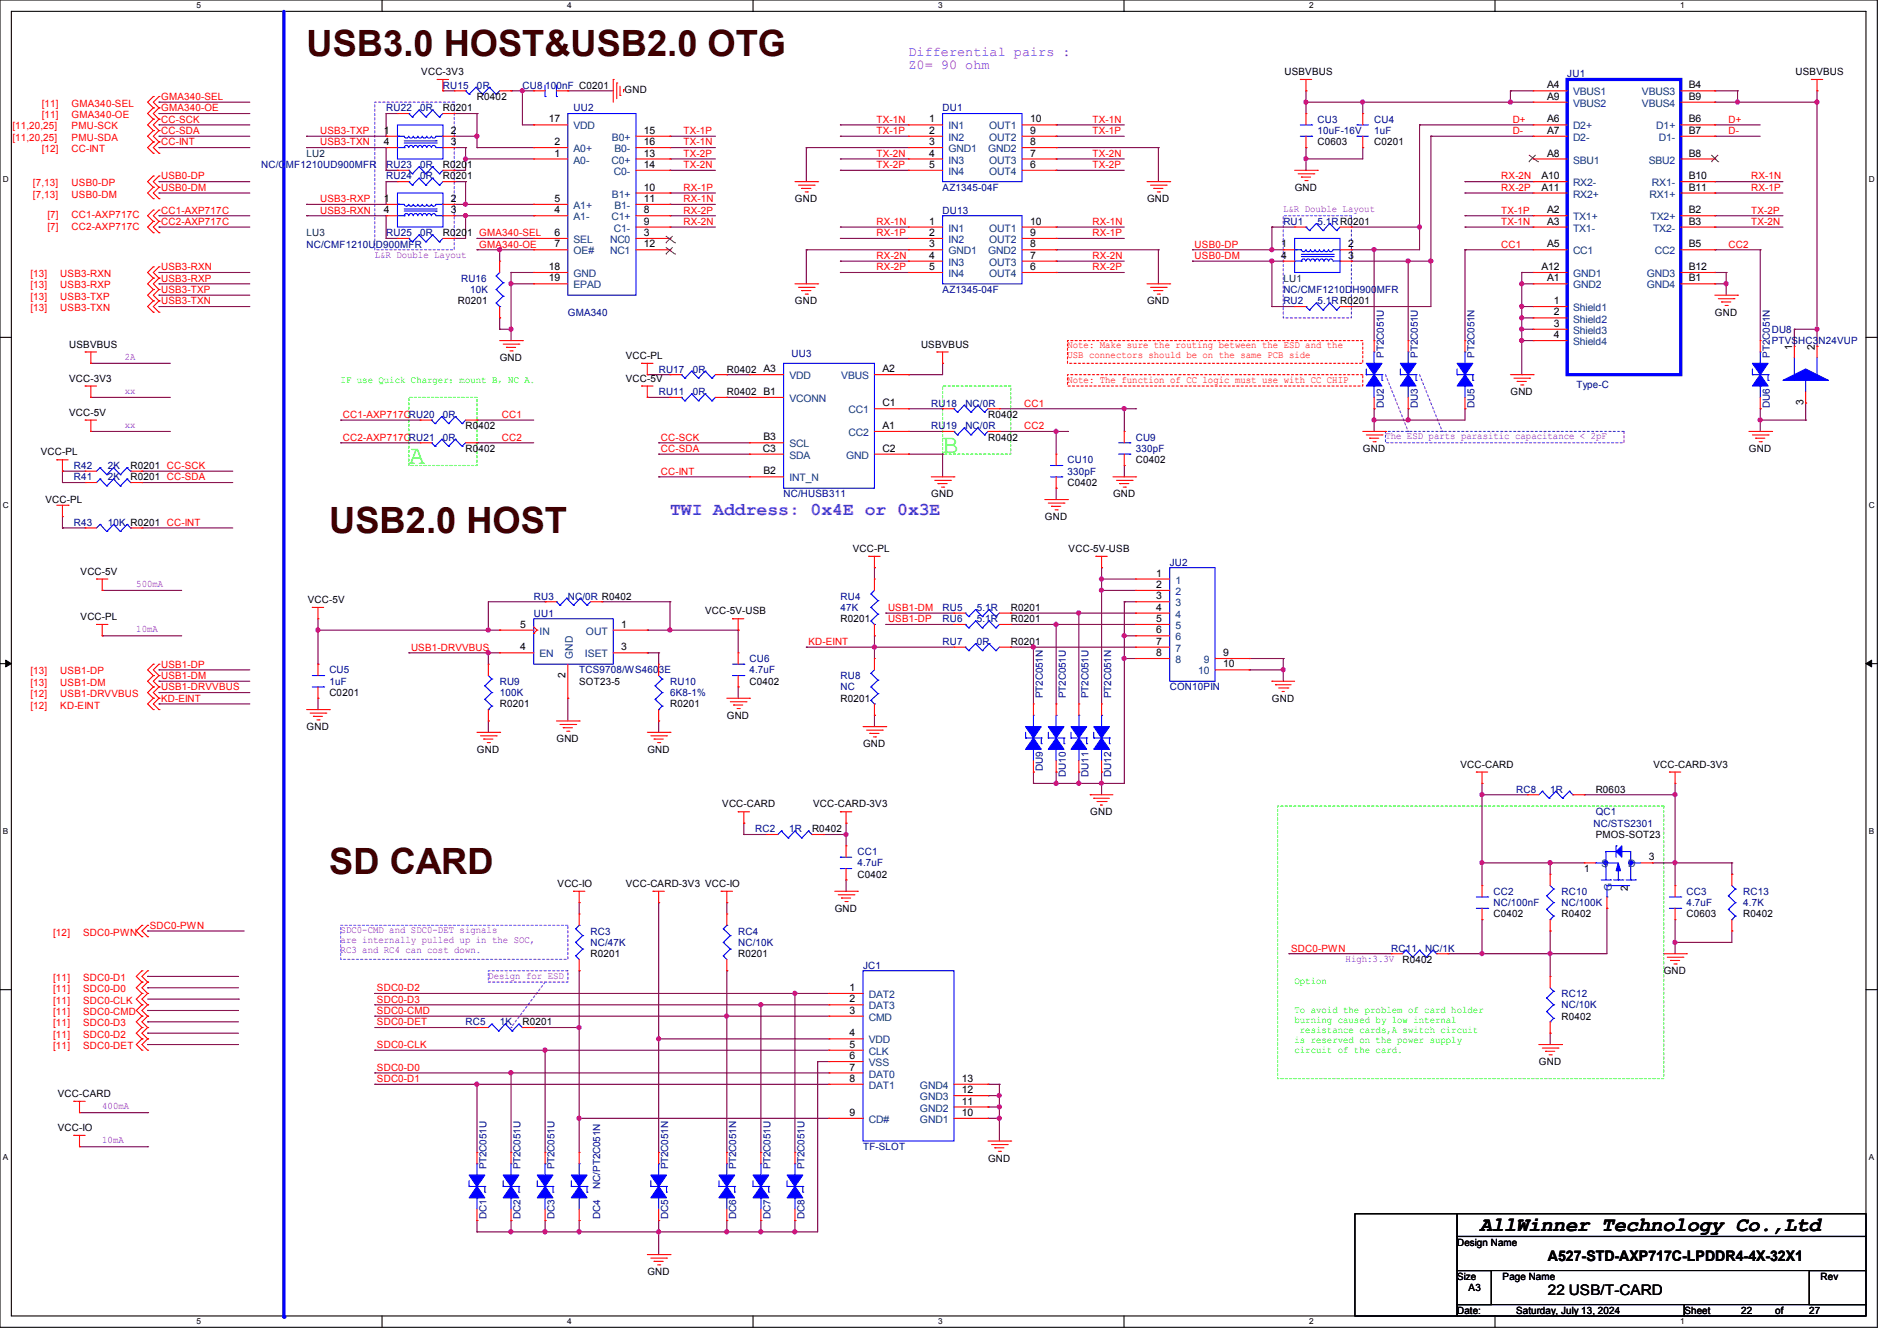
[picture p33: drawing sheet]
<svg xmlns="http://www.w3.org/2000/svg" width="297mm" height="210mm" viewBox="0 0 297 210" stroke-linecap="round" stroke-linejoin="round" font-family="sans-serif">
<defs><g id="words">
<g font-size="5.7" fill="#400000">
<text x="48" y="8.8">USB3.0 HOST&amp;USB2.0 OTG</text>
<text x="51.6" y="83.5">USB2.0 HOST</text>
<text x="51.6" y="136.9">SD CARD</text>
</g>
<g font-size="4.2" fill="#0f0">
<text x="147.6" y="71">B</text>
<text x="64" y="72.7">A</text>
</g>
<text font-size="3.2" x="231.7" y="192.7">AllWinner Technology Co.,Ltd</text>
<text font-size="2.8" fill="#8000ff" x="104.9" y="80.6">TWI Address: 0x4E or 0x3E</text>
<g font-size="2.3">
<text x="242.3" y="197.5">A527-STD-AXP717C-LPDDR4-4X-32X1</text>
<text x="242.3" y="202.8">22 USB/T-CARD</text>
</g>
<g font-size="2.1" fill="#8000ff">
<text x="142.2" y="8.8">Differential pairs :</text>
<text x="142.2" y="10.9">Z0= 90 ohm</text>
</g>
<g font-size="1.6">
<text x="66" y="11.8">VCC-3V3</text>
<text x="201.1" y="11.8">USBVBUS</text>
<text x="281.1" y="11.8">USBVBUS</text>
<text x="69.3" y="17.4">R0201</text>
<text x="74.7" y="15.7">R0402</text>
<text x="97.8" y="14.6">GND</text>
<text x="242.2" y="13.8">A4</text>
<text x="242.2" y="15.6">A9</text>
<text x="264.4" y="13.8">B4</text>
<text x="264.4" y="15.6">B9</text>
<text x="60.1" y="21">1</text>
<text x="60.1" y="22.7">4</text>
<text x="70.6" y="22.7">3</text>
<text x="70.6" y="21">2</text>
<text x="85.9" y="19.2">17</text>
<text x="86.8" y="22.7">2</text>
<text x="100.8" y="21">15</text>
<text x="100.8" y="22.7">16</text>
<text x="145.5" y="19.2">1</text>
<text x="145.5" y="21">2</text>
<text x="145.5" y="22.7">3</text>
<text x="161.3" y="19.2">10</text>
<text x="161.3" y="21">9</text>
<text x="161.3" y="22.7">8</text>
<text x="206.3" y="22.8">C0603</text>
<text x="215.2" y="22.8">C0201</text>
<text x="242.2" y="19.2">A6</text>
<text x="242.2" y="21">A7</text>
<text x="264.4" y="19.2">B6</text>
<text x="264.4" y="21">B7</text>
<text x="69.3" y="26.3">R0201</text>
<text x="69.3" y="28.1">R0201</text>
<text x="86.8" y="24.5">1</text>
<text x="100.8" y="29.8">10</text>
<text x="100.8" y="24.5">13</text>
<text x="100.8" y="26.3">14</text>
<text x="145.5" y="24.5">4</text>
<text x="145.5" y="26.3">5</text>
<text x="161.3" y="24.5">7</text>
<text x="161.3" y="26.3">6</text>
<text x="202.7" y="29.9">GND</text>
<text x="241.3" y="28.1">A10</text>
<text x="241.3" y="29.8">A11</text>
<text x="242.2" y="24.5">A8</text>
<text x="264.4" y="24.5">B8</text>
<text x="264.4" y="28.1">B10</text>
<text x="264.4" y="29.8">B11</text>
<text x="60.1" y="31.6">1</text>
<text x="60.1" y="33.4">4</text>
<text x="70.6" y="33.4">3</text>
<text x="70.6" y="31.6">2</text>
<text x="86.8" y="33.4">4</text>
<text x="86.8" y="31.6">5</text>
<text x="100.8" y="33.4">8</text>
<text x="100.8" y="35.2">9</text>
<text x="100.8" y="31.6">11</text>
<text x="124.5" y="31.7">GND</text>
<text x="145.5" y="35.2">1</text>
<text x="161.3" y="35.2">10</text>
<text x="179.6" y="31.7">GND</text>
<text x="242.2" y="33.4">A2</text>
<text x="242.2" y="35.2">A3</text>
<text x="264.4" y="33.4">B2</text>
<text x="264.4" y="35.2">B3</text>
<text x="69.3" y="37">R0201 GMA340-SEL</text>
<text x="86.8" y="37">6</text>
<text x="86.8" y="38.7">7</text>
<text x="100.8" y="37">3</text>
<text x="100.8" y="38.7">12</text>
<text x="145.5" y="37">2</text>
<text x="145.5" y="38.7">3</text>
<text x="145.5" y="40.5">4</text>
<text x="161.3" y="37">9</text>
<text x="161.3" y="40.5">7</text>
<text x="161.3" y="38.7">8</text>
<text x="200.6" y="38.7">1</text>
<text x="200.6" y="40.5">4</text>
<text x="211.1" y="40.5">3</text>
<text x="211.1" y="38.7">2</text>
<text x="242.2" y="38.7">A5</text>
<text x="264.4" y="38.7">B5</text>
<text x="71.7" y="47.7">R0201</text>
<text x="85.9" y="42.3">18</text>
<text x="85.9" y="44.1">19</text>
<text x="124.5" y="47.7">GND</text>
<text x="145.5" y="42.3">5</text>
<text x="161.3" y="42.3">6</text>
<text x="179.6" y="47.7">GND</text>
<text x="241.3" y="42.3">A12</text>
<text x="242.2" y="44.1">A1</text>
<text x="243.3" y="47.6">1</text>
<text x="264.4" y="44.1">B1</text>
<text x="264.4" y="42.3">B12</text>
<text x="243.3" y="49.4">2</text>
<text x="243.3" y="51.2">3</text>
<text x="243.3" y="53">4</text>
<text x="268.5" y="49.4">GND</text>
<text x="10.8" y="54.4">USBVBUS</text>
<text x="10.8" y="59.8">VCC-3V3</text>
<text x="78.2" y="56.6">GND</text>
<text x="98" y="59.8">VCC-5V</text>
<text x="98" y="56.2">VCC-PL</text>
<text x="113.8" y="58.3">R0402 A3</text>
<text x="138.1" y="58.3">A2</text>
<text x="144.2" y="54.4">USBVBUS</text>
<text x="280.6" y="54.8" transform="rotate(-90 280.6 54.8)">1</text>
<text x="284.1" y="54.8" transform="rotate(-90 284.1 54.8)">2</text>
<text x="10.8" y="65.1">VCC-5V</text>
<text x="113.8" y="61.9">R0402 B1</text>
<text x="138.1" y="63.6">C1</text>
<text x="154.7" y="65.4">R0402</text>
<text x="236.5" y="61.9">GND</text>
<text x="282.3" y="63.5" transform="rotate(-90 282.3 63.5)">3</text>
<text x="6.4" y="71.3">VCC-PL</text>
<text x="72.9" y="70.8">R0402</text>
<text x="72.9" y="67.2">R0402</text>
<text x="119.4" y="70.7">C3</text>
<text x="119.5" y="69">B3</text>
<text x="138.1" y="67.2">A1</text>
<text x="138.1" y="70.7">C2</text>
<text x="154.7" y="69">R0402</text>
<text x="213.4" y="70.8">GND</text>
<text x="273.8" y="70.8">GND</text>
<text x="20.4" y="73.4">R0201 CC-SCK</text>
<text x="20.4" y="75.2">R0201 CC-SDA</text>
<text x="119.5" y="74.3">B2</text>
<text x="145.8" y="77.9">GND</text>
<text x="167.1" y="76.1">C0402</text>
<text x="174.3" y="77.9">GND</text>
<text x="177.8" y="72.6">C0402</text>
<text x="7.1" y="78.8">VCC-PL</text>
<text x="163.6" y="81.4">GND</text>
<text x="133.5" y="86.4">VCC-PL</text>
<text x="167.3" y="86.4">VCC-5V-USB</text>
<text x="12.6" y="90">VCC-5V</text>
<text x="48.2" y="94.4">VCC-5V</text>
<text x="158.3" y="95.7">R0201</text>
<text x="181" y="90.3">1</text>
<text x="181" y="92.1">2</text>
<text x="181" y="93.9">3</text>
<text x="181" y="95.6">4</text>
<text x="12.6" y="97.1">VCC-PL</text>
<text x="81.5" y="101.9">4</text>
<text x="81.5" y="98.3">5</text>
<text x="97.2" y="101.9">3</text>
<text x="97.2" y="98.3">1</text>
<text x="110.4" y="96.2">VCC-5V-USB</text>
<text x="131.6" y="97.5">R0201</text>
<text x="158.3" y="101">R0201</text>
<text x="158.3" y="97.5">R0201</text>
<text x="181" y="97.4">5</text>
<text x="181" y="99.2">6</text>
<text x="181" y="101">7</text>
<text x="88.5" y="106.1" transform="rotate(-90 88.5 106.1)">2</text>
<text x="90.7" y="107.2">SOT23-5</text>
<text x="117.4" y="107.2">C0402</text>
<text x="181" y="102.7">8</text>
<text x="191.5" y="102.7">9</text>
<text x="191.5" y="104.5">10</text>
<text x="51.6" y="109">C0201</text>
<text x="78.2" y="110.8">R0201</text>
<text x="104.9" y="110.8">R0201</text>
<text x="113.8" y="112.6">GND</text>
<text x="131.6" y="109.9">R0201</text>
<text x="199.1" y="109.9">GND</text>
<text x="48" y="114.3">GND</text>
<text x="74.7" y="117.9">GND</text>
<text x="87.1" y="116.1">GND</text>
<text x="101.4" y="117.9">GND</text>
<text x="135.1" y="117">GND</text>
<text x="228.7" y="120.2">VCC-CARD</text>
<text x="249.8" y="124.1">R0603</text>
<text x="258.9" y="120.2">VCC-CARD-3V3</text>
<text x="113.1" y="126.5">VCC-CARD</text>
<text x="127.1" y="130.3">R0402</text>
<text x="127.3" y="126.5">VCC-CARD-3V3</text>
<text x="170.7" y="127.7">GND</text>
<text x="249.8" y="131.2">PMOS-SOT23</text>
<text x="134.2" y="137.5">C0402</text>
<text x="248" y="136.6">1</text>
<text x="258.2" y="134.7">3</text>
<text x="87.3" y="138.9">VCC-IO</text>
<text x="98" y="138.9">VCC-CARD-3V3 VCC-IO</text>
<text x="130.7" y="142.8">GND</text>
<text x="233.8" y="143.7">C0402</text>
<text x="244.5" y="143.7">R0402</text>
<text x="264" y="143.7">C0603</text>
<text x="272.9" y="143.7">R0402</text>
<text x="92.5" y="149.9">R0201</text>
<text x="115.6" y="149.9">R0201</text>
<text x="133" y="155.2">1</text>
<text x="219.6" y="150.8">R0402</text>
<text x="260.5" y="152.6">GND</text>
<text x="81.8" y="160.6">R0201</text>
<text x="133" y="157">2</text>
<text x="133" y="158.7">3</text>
<text x="244.5" y="159.7">R0402</text>
<text x="133" y="162.3">4</text>
<text x="133" y="164.1">5</text>
<text x="133" y="165.9">6</text>
<text x="133" y="167.6">7</text>
<text x="240.9" y="166.8">GND</text>
<text x="9.1" y="171.8">VCC-CARD</text>
<text x="133" y="169.4">8</text>
<text x="150.6" y="173">11</text>
<text x="150.6" y="171.2">12</text>
<text x="150.6" y="169.4">13</text>
<text x="9.1" y="177.1">VCC-IO</text>
<text x="133" y="174.8">9</text>
<text x="150.6" y="174.8">10</text>
<text x="154.7" y="181.9">GND</text>
<text x="228.1" y="195.1">Design Name</text>
<text x="101.4" y="199.7">GND</text>
<text x="228.1" y="200.4">Size</text>
<text x="229.9" y="202.2">A3</text>
<text x="235.3" y="200.4">Page Name</text>
<text x="285" y="200.4">Rev</text>
<text x="228.1" y="205.7">Date:</text>
<text x="237.4" y="205.7">Saturday, July 13, 2024</text>
<text x="263.7" y="205.7">Sheet</text>
<text x="272.6" y="205.7">22</text>
<text x="277.9" y="205.7">of</text>
<text x="283.3" y="205.7">27</text>
</g>
<g font-size="1.6" fill="#f00">
<text x="6.6" y="16.7">[11]</text>
<text x="11.2" y="16.7">GMA340-SEL</text>
<text x="25.2" y="17.4">GMA340-OE</text>
<text x="25.2" y="15.7">GMA340-SEL</text>
<text x="1.9" y="22.1">[11,20,25]</text>
<text x="1.9" y="20.3">[11,20,25]</text>
<text x="6.6" y="23.8">[12]</text>
<text x="6.6" y="18.5">[11]</text>
<text x="11.2" y="23.8">CC-INT</text>
<text x="11.2" y="22.1">PMU-SDA</text>
<text x="11.2" y="18.5">GMA340-OE</text>
<text x="11.2" y="20.3">PMU-SCK</text>
<text x="25.2" y="22.8">CC-INT</text>
<text x="25.2" y="21">CC-SDA</text>
<text x="25.2" y="19.2">CC-SCK</text>
<text x="50.1" y="21">USB3-TXP</text>
<text x="50.1" y="22.8">USB3-TXN</text>
<text x="107" y="21">TX-1P</text>
<text x="107" y="22.8">TX-1N</text>
<text x="137.3" y="19.2">TX-1N</text>
<text x="137.3" y="21">TX-1P</text>
<text x="171" y="19.2">TX-1N</text>
<text x="171" y="21">TX-1P</text>
<text x="236.8" y="19.2">D+</text>
<text x="236.8" y="21">D-</text>
<text x="270.6" y="19.2">D+</text>
<text x="270.6" y="21">D-</text>
<text x="5.2" y="29.2">[7,13]</text>
<text x="11.2" y="29.2">USB0-DP</text>
<text x="25.2" y="29.9">USB0-DM</text>
<text x="25.2" y="28.1">USB0-DP</text>
<text x="107" y="24.6">TX-2P</text>
<text x="107" y="26.3">TX-2N</text>
<text x="107" y="29.9">RX-1P</text>
<text x="137.3" y="24.6">TX-2N</text>
<text x="137.3" y="26.3">TX-2P</text>
<text x="171" y="24.6">TX-2N</text>
<text x="171" y="26.3">TX-2P</text>
<text x="235" y="28.1">RX-2N</text>
<text x="235" y="29.9">RX-2P</text>
<text x="274.2" y="28.1">RX-1N</text>
<text x="274.2" y="29.9">RX-1P</text>
<text x="5.2" y="30.9">[7,13]</text>
<text x="7.5" y="34.2">[7]</text>
<text x="7.5" y="35.9">[7]</text>
<text x="11.2" y="30.9">USB0-DM</text>
<text x="11.2" y="34.2">CC1-AXP717C</text>
<text x="11.2" y="35.9">CC2-AXP717C</text>
<text x="25.2" y="35.2">CC2-AXP717C</text>
<text x="25.2" y="33.4">CC1-AXP717C</text>
<text x="50.1" y="33.4">USB3-RXN</text>
<text x="50.1" y="31.7">USB3-RXP</text>
<text x="107" y="35.2">RX-2N</text>
<text x="107" y="33.4">RX-2P</text>
<text x="107" y="31.7">RX-1N</text>
<text x="137.3" y="35.2">RX-1N</text>
<text x="171" y="35.2">RX-1N</text>
<text x="235" y="33.4">TX-1P</text>
<text x="235" y="35.2">TX-1N</text>
<text x="274.2" y="33.4">TX-2P</text>
<text x="274.2" y="35.2">TX-2N</text>
<text x="75" y="38.8">GMA340-OE</text>
<text x="137.3" y="37">RX-1P</text>
<text x="137.3" y="40.6">RX-2N</text>
<text x="171" y="37">RX-1P</text>
<text x="171" y="40.6">RX-2N</text>
<text x="187" y="40.6">USB0-DM</text>
<text x="187" y="38.8">USB0-DP</text>
<text x="235" y="38.8">CC1</text>
<text x="270.6" y="38.8">CC2</text>
<text x="4.8" y="43.4">[13]</text>
<text x="4.8" y="45.2">[13]</text>
<text x="4.8" y="46.9">[13]</text>
<text x="9.4" y="43.4">USB3-RXN</text>
<text x="9.4" y="45.2">USB3-RXP</text>
<text x="9.4" y="46.9">USB3-TXP</text>
<text x="25.2" y="44.1">USB3-RXP</text>
<text x="25.2" y="45.9">USB3-TXP</text>
<text x="25.2" y="42.3">USB3-RXN</text>
<text x="25.2" y="47.7">USB3-TXN</text>
<text x="137.3" y="42.3">RX-2P</text>
<text x="171" y="42.3">RX-2P</text>
<text x="4.8" y="48.7">[13]</text>
<text x="9.4" y="48.7">USB3-TXN</text>
<text x="167.1" y="54.6">Note: Make sure the routing between the ESD and the</text>
<text x="167.1" y="56.1">USB connectors should be on the same PCB side</text>
<text x="167.1" y="59.9">Note: The function of CC logic must use with CC CHIP</text>
<text x="53.7" y="65.4">CC1-AXP717C</text>
<text x="78.6" y="65.4">CC1</text>
<text x="160.4" y="63.7">CC1</text>
<text x="53.7" y="69">CC2-AXP717C</text>
<text x="78.6" y="69">CC2</text>
<text x="103.5" y="70.8">CC-SDA</text>
<text x="103.5" y="69">CC-SCK</text>
<text x="160.4" y="67.2">CC2</text>
<text x="103.5" y="74.3">CC-INT</text>
<text x="139" y="95.7">USB1-DM</text>
<text x="64.4" y="101.9">USB1-DRVVBUS</text>
<text x="126.6" y="101">KD-EINT</text>
<text x="139" y="97.5">USB1-DP</text>
<text x="4.8" y="107.4">[13]</text>
<text x="4.8" y="105.6">[13]</text>
<text x="9.4" y="107.4">USB1-DM</text>
<text x="9.4" y="105.6">USB1-DP</text>
<text x="25.2" y="106.3">USB1-DM</text>
<text x="25.2" y="104.6">USB1-DP</text>
<text x="4.8" y="109.2">[12]</text>
<text x="4.8" y="111">[12]</text>
<text x="9.4" y="109.2">USB1-DRVVBUS</text>
<text x="9.4" y="111">KD-EINT</text>
<text x="25.2" y="108.1">USB1-DRVVBUS</text>
<text x="25.2" y="109.9">KD-EINT</text>
<text x="8.3" y="146.5">[12]</text>
<text x="13" y="146.5">SDC0-PWN</text>
<text x="23.5" y="145.5">SDC0-PWN</text>
<text x="202.2" y="149">SDC0-PWN</text>
<text x="8.3" y="153.6">[11]</text>
<text x="8.3" y="155.4">[11]</text>
<text x="13" y="153.6">SDC0-D1</text>
<text x="13" y="155.4">SDC0-D0</text>
<text x="59" y="155.2">SDC0-D2</text>
<text x="8.3" y="157.2">[11]</text>
<text x="8.3" y="159">[11]</text>
<text x="8.3" y="160.7">[11]</text>
<text x="13" y="157.2">SDC0-CLK</text>
<text x="13" y="159">SDC0-CMD</text>
<text x="13" y="160.7">SDC0-D3</text>
<text x="59" y="157">SDC0-D3</text>
<text x="59" y="158.8">SDC0-CMD</text>
<text x="59" y="160.6">SDC0-DET</text>
<text x="8.3" y="164.3">[11]</text>
<text x="8.3" y="162.5">[11]</text>
<text x="13" y="164.3">SDC0-DET</text>
<text x="13" y="162.5">SDC0-D2</text>
<text x="59" y="164.1">SDC0-CLK</text>
<text x="59" y="167.7">SDC0-D0</text>
<text x="59" y="169.5">SDC0-D1</text>
</g>
<g font-size="1.6" fill="#000080">
<text x="60.5" y="17.4">RU22</text>
<text x="65.8" y="17.4">0R</text>
<text x="69.3" y="13.9">RU15</text>
<text x="74.7" y="13.9">0R</text>
<text x="81.8" y="13.9">CU8</text>
<text x="85.3" y="13.9">100nF C0201</text>
<text x="89.8" y="17.4">UU2</text>
<text x="147.6" y="17.4">DU1</text>
<text x="245.4" y="12.1">JU1</text>
<text x="206.3" y="19.2">CU3</text>
<text x="206.3" y="21">10uF-16V</text>
<text x="215.2" y="19.2">CU4</text>
<text x="215.2" y="21">1uF</text>
<text x="40.9" y="26.3">NC/CMF1210UD900MFR</text>
<text x="60.5" y="26.3">RU23</text>
<text x="60.5" y="28.1">RU24</text>
<text x="65.8" y="26.3">0R</text>
<text x="65.8" y="28.1">0R</text>
<text x="147.6" y="29.9">AZ1345-04F</text>
<text x="147.6" y="33.4">DU13</text>
<text x="200.9" y="35.2">RU1</text>
<text x="206.3" y="35.2">5.1RR0201</text>
<text x="48" y="38.8">NC/CMF1210UD900MFR</text>
<text x="60.5" y="37">RU25</text>
<text x="65.8" y="37">0R</text>
<text x="72.2" y="44.1">RU16</text>
<text x="73.6" y="45.9">10K</text>
<text x="147.6" y="45.9">AZ1345-04F</text>
<text x="200.9" y="47.7">RU2</text>
<text x="200.9" y="45.9">NC/CMF1210DH900MFR</text>
<text x="206.3" y="47.7">5.1RR0201</text>
<text x="88.9" y="49.4">GMA340</text>
<text x="277.4" y="52.1">DU8</text>
<text x="277.4" y="53.9">PTVSHC3N24VUP</text>
<text x="103.1" y="58.3">RU17</text>
<text x="108.5" y="58.3">0R</text>
<text x="123.9" y="55.8">UU3</text>
<text x="64" y="65.4">RU20</text>
<text x="69.3" y="65.4">0R</text>
<text x="103.1" y="61.9">RU11</text>
<text x="108.5" y="61.9">0R</text>
<text x="145.8" y="63.7">RU18</text>
<text x="151.1" y="63.7">NC/0R</text>
<text x="246.8" y="60.8">Type-C</text>
<text x="64" y="69">RU21</text>
<text x="69.3" y="69">0R</text>
<text x="145.8" y="67.2">RU19</text>
<text x="151.1" y="67.2">NC/0R</text>
<text x="177.8" y="69">CU9</text>
<text x="177.8" y="70.8">330pF</text>
<text x="11.6" y="73.4">R42</text>
<text x="11.6" y="75.2">R41</text>
<text x="16.9" y="73.4">2K</text>
<text x="16.9" y="75.2">2K</text>
<text x="122.7" y="77.9">NC/HUSB311</text>
<text x="167.1" y="72.6">CU10</text>
<text x="167.1" y="74.3">330pF</text>
<text x="11.6" y="82.3">R43</text>
<text x="16.9" y="82.3">10K R0201 CC-INT</text>
<text x="183.1" y="88.6">JU2</text>
<text x="83.6" y="93.9">RU3</text>
<text x="88.9" y="93.9">NC/0R R0402</text>
<text x="131.6" y="93.9">RU4</text>
<text x="131.6" y="95.7">47K</text>
<text x="147.6" y="95.7">RU5</text>
<text x="152.9" y="95.7">5.1R</text>
<text x="83.6" y="96.6">UU1</text>
<text x="147.6" y="101">RU7</text>
<text x="147.6" y="97.5">RU6</text>
<text x="152.9" y="101">0R</text>
<text x="152.9" y="97.5">5.1R</text>
<text x="51.6" y="105.5">CU5</text>
<text x="51.6" y="107.2">1uF</text>
<text x="78.2" y="107.2">RU9</text>
<text x="90.7" y="105.5">TCS9708/WS4603E</text>
<text x="104.9" y="107.2">RU10</text>
<text x="117.4" y="103.7">CU6</text>
<text x="117.4" y="105.5">4.7uF</text>
<text x="131.6" y="106.3">RU8</text>
<text x="78.2" y="109">100K</text>
<text x="104.9" y="109">6K8-1%</text>
<text x="131.6" y="108.1">NC</text>
<text x="183.1" y="108.1">CON10PIN</text>
<text x="237.4" y="124.1">RC8</text>
<text x="242.7" y="124.1">1R</text>
<text x="118.2" y="130.3">RC2</text>
<text x="123.6" y="130.3">1R</text>
<text x="249.5" y="129.5">NC/STS2301</text>
<text x="249.8" y="127.7">QC1</text>
<text x="134.2" y="133.9">CC1</text>
<text x="134.2" y="135.7">4.7uF</text>
<text x="233.8" y="140.1">CC2</text>
<text x="233.8" y="141.9">NC/100nF</text>
<text x="244.5" y="140.1">RC10</text>
<text x="244.5" y="141.9">NC/100K</text>
<text x="264" y="140.1">CC3</text>
<text x="264" y="141.9">4.7uF</text>
<text x="272.9" y="140.1">RC13</text>
<text x="272.9" y="141.9">4.7K</text>
<text x="92.5" y="146.3">RC3</text>
<text x="92.5" y="148.1">NC/47K</text>
<text x="115.6" y="146.3">RC4</text>
<text x="115.6" y="148.1">NC/10K</text>
<text x="217.8" y="149">RC11</text>
<text x="223.2" y="149">NC/1K</text>
<text x="135.1" y="151.7">JC1</text>
<text x="72.9" y="160.6">RC5</text>
<text x="78.2" y="160.6">1K</text>
<text x="244.5" y="156.1">RC12</text>
<text x="244.5" y="157.9">NC/10K</text>
<text x="135.1" y="180.1">TF-SLOT</text>
</g>
<g font-size="1.6" fill="#004080">
<text x="246.3" y="14.9">VBUS1</text>
<text x="246.3" y="16.7">VBUS2</text>
<text x="257.1" y="14.9">VBUS3</text>
<text x="257.1" y="16.7">VBUS4</text>
<text x="89.8" y="23.8">A0+</text>
<text x="89.8" y="20.3">VDD</text>
<text x="95.8" y="22.1">B0+</text>
<text x="96.2" y="23.8">B0-</text>
<text x="148.5" y="20.3">IN1</text>
<text x="148.5" y="22.1">IN2</text>
<text x="148.5" y="23.8">GND1</text>
<text x="154.7" y="23.8">GND2</text>
<text x="154.9" y="20.3">OUT1</text>
<text x="154.9" y="22.1">OUT2</text>
<text x="246.3" y="20.3">D2+</text>
<text x="246.3" y="22.1">D2-</text>
<text x="259.3" y="20.3">D1+</text>
<text x="259.7" y="22.1">D1-</text>
<text x="89.8" y="25.6">A0-</text>
<text x="95.7" y="25.6">C0+</text>
<text x="96.1" y="27.4">C0-</text>
<text x="148.5" y="25.6">IN3</text>
<text x="148.5" y="27.4">IN4</text>
<text x="154.9" y="25.6">OUT3</text>
<text x="154.9" y="27.4">OUT4</text>
<text x="246.3" y="25.6">SBU1</text>
<text x="246.3" y="29.2">RX2-</text>
<text x="258.1" y="25.6">SBU2</text>
<text x="258.6" y="29.2">RX1-</text>
<text x="89.8" y="34.5">A1-</text>
<text x="89.8" y="32.7">A1+</text>
<text x="95.7" y="34.5">C1+</text>
<text x="95.8" y="30.9">B1+</text>
<text x="96.2" y="32.7">B1-</text>
<text x="246.3" y="34.5">TX1+</text>
<text x="246.3" y="30.9">RX2+</text>
<text x="258.3" y="30.9">RX1+</text>
<text x="258.4" y="34.5">TX2+</text>
<text x="89.8" y="38.1">SEL</text>
<text x="89.8" y="39.8">OE#</text>
<text x="95.5" y="38.1">NC0</text>
<text x="95.5" y="39.8">NC1</text>
<text x="96.1" y="36.3">C1-</text>
<text x="148.5" y="36.3">IN1</text>
<text x="148.5" y="38.1">IN2</text>
<text x="148.5" y="39.8">GND1</text>
<text x="148.5" y="41.6">IN3</text>
<text x="154.7" y="39.8">GND2</text>
<text x="154.9" y="36.3">OUT1</text>
<text x="154.9" y="38.1">OUT2</text>
<text x="154.9" y="41.6">OUT3</text>
<text x="246.3" y="36.3">TX1-</text>
<text x="246.3" y="39.8">CC1</text>
<text x="258.8" y="36.3">TX2-</text>
<text x="259.1" y="39.8">CC2</text>
<text x="89.8" y="43.4">GND</text>
<text x="89.8" y="45.2">EPAD</text>
<text x="148.5" y="43.4">IN4</text>
<text x="154.9" y="43.4">OUT4</text>
<text x="246.3" y="45.2">GND2</text>
<text x="246.3" y="43.4">GND1</text>
<text x="257.8" y="45.2">GND4</text>
<text x="257.8" y="43.4">GND3</text>
<text x="246.3" y="48.7">Shield1</text>
<text x="246.3" y="50.5">Shield2</text>
<text x="246.3" y="52.3">Shield3</text>
<text x="123.6" y="59.4">VDD</text>
<text x="131.7" y="59.4">VBUS</text>
<text x="246.3" y="54.1">Shield4</text>
<text x="123.6" y="63">VCONN</text>
<text x="132.9" y="64.7">CC1</text>
<text x="123.6" y="71.8">SDA</text>
<text x="123.6" y="70.1">SCL</text>
<text x="132.5" y="71.8">GND</text>
<text x="132.9" y="68.3">CC2</text>
<text x="123.6" y="75.4">INT_N</text>
<text x="184" y="91.4">1</text>
<text x="184" y="93.2">2</text>
<text x="184" y="95">3</text>
<text x="84.5" y="99.4">IN</text>
<text x="91.7" y="99.4">OUT</text>
<text x="184" y="96.7">4</text>
<text x="184" y="98.5">5</text>
<text x="184" y="100.3">6</text>
<text x="84.5" y="103">EN</text>
<text x="89.7" y="103.1" transform="rotate(-90 89.7 103.1)">GND</text>
<text x="91.6" y="103">ISET</text>
<text x="184" y="102.1">7</text>
<text x="184" y="103.8">8</text>
<text x="187.6" y="105.6">10</text>
<text x="188.5" y="103.8">9</text>
<text x="250.7" y="135.8">S</text>
<text x="254.9" y="135.8">D</text>
<text x="252.4" y="139.6" transform="rotate(-90 252.4 139.6)">G</text>
<text x="136" y="158.1">DAT3</text>
<text x="136" y="159.9">CMD</text>
<text x="136" y="156.3">DAT2</text>
<text x="136" y="163.4">VDD</text>
<text x="136" y="165.2">CLK</text>
<text x="136" y="167">VSS</text>
<text x="136" y="168.7">DAT0</text>
<text x="136" y="170.5">DAT1</text>
<text x="144" y="172.3">GND3</text>
<text x="144" y="170.5">GND4</text>
<text x="136" y="175.9">CD#</text>
<text x="144" y="175.9">GND1</text>
<text x="144" y="174.1">GND2</text>
</g>
<g font-size="1.6" fill="#004040">
<text x="48" y="24.6">LU2</text>
<text x="48" y="37">LU3</text>
<text x="200.9" y="44.1">LU1</text>
</g>
<g font-size="1.6" fill="#8000ff">
<text x="200.9" y="33.2">L&amp;R Double Layout</text>
<text x="58.7" y="40.3">L&amp;R Double Layout</text>
<text x="19.6" y="56.3">2A</text>
<text x="19.6" y="61.7">xx</text>
<text x="19.6" y="67">xx</text>
<text x="216.9" y="68.8">The ESD parts parasitic capacitance &lt; 2pF</text>
<text x="21.3" y="91.9">500mA</text>
<text x="21.3" y="99">10mA</text>
<text x="53.3" y="146.1">SDC0-CMD and SDC0-DET signals</text>
<text x="53.3" y="147.7">are internally pulled up in the SOC,</text>
<text x="53.3" y="149.3">RC3 and RC4 can cost down.</text>
<text x="76.4" y="153.2">Design for ESD</text>
<text x="210.7" y="150.6">High:3.3V</text>
<text x="16" y="173.7">400mA</text>
<text x="16" y="179">10mA</text>
</g>
<g font-size="1.6" fill="#0f0">
<text x="53.3" y="59.9">IF use Quick Charger：mount B，NC A.</text>
<text x="202.7" y="154.1">Option</text>
<text x="202.7" y="158.6">To avoid the problem of card holder</text>
<text x="202.7" y="160.1">burning caused by low internal</text>
<text x="203.5" y="161.7">resistance cards,A switch circuit</text>
<text x="202.7" y="163.3">is reserved on the power supply</text>
<text x="202.7" y="164.8">circuit of the card.</text>
</g>
<g font-size="1.5" fill="#000080">
<text x="216.6" y="56" transform="rotate(-90 216.6 56)">PT2C051U</text>
<text x="222" y="56" transform="rotate(-90 222 56)">PT2C051U</text>
<text x="230.9" y="56" transform="rotate(-90 230.9 56)">PT2C051N</text>
<text x="277.1" y="56" transform="rotate(-90 277.1 56)">PT2C051N</text>
<text x="216.6" y="63.8" transform="rotate(-90 216.6 63.8)">DU2</text>
<text x="222" y="63.8" transform="rotate(-90 222 63.8)">DU3</text>
<text x="230.9" y="63.8" transform="rotate(-90 230.9 63.8)">DU5</text>
<text x="277.1" y="63.8" transform="rotate(-90 277.1 63.8)">DU6</text>
<text x="163.3" y="109.3" transform="rotate(-90 163.3 109.3)">PT2C051N</text>
<text x="166.8" y="109.3" transform="rotate(-90 166.8 109.3)">PT2C051U</text>
<text x="170.4" y="109.3" transform="rotate(-90 170.4 109.3)">PT2C051U</text>
<text x="174" y="109.3" transform="rotate(-90 174 109.3)">PT2C051N</text>
<text x="163.3" y="120.7" transform="rotate(-90 163.3 120.7)">DU9</text>
<text x="166.8" y="121.6" transform="rotate(-90 166.8 121.6)">DU10</text>
<text x="170.4" y="121.6" transform="rotate(-90 170.4 121.6)">DU11</text>
<text x="174" y="121.6" transform="rotate(-90 174 121.6)">DU12</text>
<text x="76.2" y="183.1" transform="rotate(-90 76.2 183.1)">PT2C051U</text>
<text x="81.5" y="183.1" transform="rotate(-90 81.5 183.1)">PT2C051U</text>
<text x="86.8" y="183.1" transform="rotate(-90 86.8 183.1)">PT2C051U</text>
<text x="104.6" y="183.1" transform="rotate(-90 104.6 183.1)">PT2C051N</text>
<text x="115.3" y="183.1" transform="rotate(-90 115.3 183.1)">PT2C051N</text>
<text x="120.6" y="183.1" transform="rotate(-90 120.6 183.1)">PT2C051U</text>
<text x="125.9" y="183.1" transform="rotate(-90 125.9 183.1)">PT2C051U</text>
<text x="76.2" y="191" transform="rotate(-90 76.2 191)">DC1</text>
<text x="81.5" y="191" transform="rotate(-90 81.5 191)">DC2</text>
<text x="86.8" y="191" transform="rotate(-90 86.8 191)">DC3</text>
<text x="93.9" y="191" transform="rotate(-90 93.9 191)">DC4</text>
<text x="93.9" y="186.1" transform="rotate(-90 93.9 186.1)">NC/PT2C051N</text>
<text x="104.6" y="191" transform="rotate(-90 104.6 191)">DC5</text>
<text x="115.3" y="191" transform="rotate(-90 115.3 191)">DC6</text>
<text x="120.6" y="191" transform="rotate(-90 120.6 191)">DC7</text>
<text x="125.9" y="191" transform="rotate(-90 125.9 191)">DC8</text>
</g>
<text font-size="1.5" x="254.9" y="139.6" transform="rotate(-90 254.9 139.6)">2</text>
<g font-size="1.3">
<text x="30.8" y="1.3">5</text>
<text x="88.8" y="1.3">4</text>
<text x="146.9" y="1.3">3</text>
<text x="205" y="1.3">2</text>
<text x="263.1" y="1.3">1</text>
<text x=".5" y="28.4">D</text>
<text x="292.6" y="28.4">D</text>
<text x=".5" y="79.5">C</text>
<text x="292.6" y="79.5">C</text>
<text x=".5" y="130.6">B</text>
<text x="292.6" y="130.6">B</text>
<text x=".5" y="181.7">A</text>
<text x="292.6" y="181.7">A</text>
<text x="30.8" y="207.4">5</text>
<text x="88.8" y="207.4">4</text>
<text x="146.9" y="207.4">3</text>
<text x="205" y="207.4">2</text>
<text x="263.1" y="207.4">1</text>
</g>
</g></defs>
<path d="M0 0h293.9v207.9h-293.9zM1.8 1.8h290.3v204.3h-290.3z" fill="none" stroke="#000" stroke-width=".17"/>
<g fill="#fff">
<path d="M30.8 .2h.7v1.4h-.7z"/>
<path d="M30.8 206.2h.7v1.4h-.7z"/>
</g>
<path d="M59.8 0v1.8M59.8 206.1v1.8" fill="none" stroke="#000" stroke-width=".17"/>
<g fill="#fff">
<path d="M88.8 .2h.7v1.4h-.7z"/>
<path d="M88.8 206.2h.7v1.4h-.7z"/>
</g>
<path d="M117.9 0v1.8M117.9 206.1v1.8" fill="none" stroke="#000" stroke-width=".17"/>
<g fill="#fff">
<path d="M146.9 .2h.7v1.4h-.7z"/>
<path d="M146.9 206.2h.7v1.4h-.7z"/>
</g>
<path d="M176 0v1.8M176 206.1v1.8" fill="none" stroke="#000" stroke-width=".17"/>
<g fill="#fff">
<path d="M205 .2h.7v1.4h-.7z"/>
<path d="M205 206.2h.7v1.4h-.7z"/>
</g>
<path d="M234.1 0v1.8M234.1 206.1v1.8" fill="none" stroke="#000" stroke-width=".17"/>
<g fill="#fff">
<path d="M263.1 .2h.6v1.4h-.6z"/>
<path d="M263.1 206.2h.6v1.4h-.6z"/>
<path d="M.5 27.3h.9v1.4h-.9z"/>
<path d="M292.6 27.3h.9v1.4h-.9z"/>
<path d="M.5 78.4h.9v1.4h-.9z"/>
<path d="M292.6 78.4h.9v1.4h-.9z"/>
</g>
<path d="M0 52.8h1.8M292.1 52.8h1.8" fill="none" stroke="#000" stroke-width=".17"/>
<g fill="#fff">
<path d="M.5 129.5h.8v1.4h-.8z"/>
<path d="M292.6 129.5h.8v1.4h-.8z"/>
</g>
<path d="M0 103.9h1.8M292.1 103.9h1.8" fill="none" stroke="#000" stroke-width=".17"/>
<path d="M.9 103.4l.9 .5-.9 .5zM292.1 103.9l.9-.5v1z" fill="#000" stroke="#000" stroke-width=".16"/>
<g fill="#fff">
<path d="M.5 180.5h.8v1.4h-.8z"/>
<path d="M292.6 180.5h.8v1.4h-.8z"/>
</g>
<path d="M0 155h1.8M292.1 155h1.8" fill="none" stroke="#000" stroke-width=".17"/>
<path d="M44.4 1.8v204.4" fill="none" stroke="#00f" stroke-width=".51"/>
<circle cx="44.4" cy="206.2" r=".25" fill="#00f"/>
<path d="M58.7 16h12.4v23.1h-12.4zM200.9 33.8h10.7v16h-10.7zM216.9 58.7l3.6 8.9M222.2 58.7l3.6 8.9M216.9 67.6h37.4v1.7h-37.4zM220.5 67.6h.1M225.8 67.6h.1M53.3 144.9h35.6v5.3h-35.6zM76.5 152h12.4v1.8h-12.4zM85.3 153.8l-5.3 7.1M80 160.9h.1" fill="none" stroke="#8000ff" stroke-width=".17" stroke-dasharray=".3 .3"/>
<path d="M167.1 53.3h46.3v3.6h-46.3zM167.1 58.7h46.3v1.8h-46.3z" fill="none" stroke="#f00" stroke-width=".17" stroke-dasharray=".3 .3"/>
<path d="M64 62.2h10.7v10.7h-10.7zM147.6 60.5h10.6v10.6h-10.6zM200 126.2h60.5v42.7h-60.5z" fill="none" stroke="#0f0" stroke-width=".17" stroke-dasharray=".3 .3"/>
<g fill="none" stroke="#800040" stroke-width=".17">
<path d="M24.9 17.8h.1M24.9 16h.1M24.9 19.6h.1M24.9 19.6h14.2M24.9 16h14.2M24.9 17.8h14.2M60.5 17.8h.1M60.5 17.8h1.7M60.5 17.8v3.5M69.3 14.2h.1M69.3 14.2h1.8M71.1 17.8h3.6"/>
<path d="M74.7 17.8h.1M74.7 17.8v5.3M80 14.2h.1M80 14.2h3.6M81.8 14.2h.1M81.8 14.2v5.4h1.8M83.6 19.6h.1M88.9 14.2h.1M88.9 14.2h7.1M131.6 19.6h.1M131.6 19.6h10.6M165.4 19.6h.1"/>
<path d="M165.4 19.6h10.6M204.5 14.2h.1M204.5 16h.1M204.5 14.2v3.6M204.5 16h35.5M213.4 16h.1M213.4 16v1.8M222.2 19.6h.1M222.2 19.6h17.8M222.2 19.6v19.5h-10.6M236.5 14.2h.1M236.5 16h.1"/>
<path d="M236.5 14.2h3.5M236.5 14.2v1.8M268.5 19.6h.1M268.5 16h.1M268.5 14.2h.1M268.5 19.6h7.1M268.5 16h16M268.5 14.2h3.5M272 14.2h.1M272 16h.1M272 14.2v1.8M284.5 14.2h.1"/>
<path d="M284.5 14.2v40M24.9 30.2h.1M24.9 28.4h.1M24.9 35.6h.1M24.9 33.8h.1M24.9 23.1h.1M24.9 21.3h.1M24.9 21.3h14.2M24.9 35.6h14.2M24.9 30.2h14.2M24.9 28.4h14.2M24.9 33.8h14.2"/>
<path d="M24.9 23.1h14.2M48 21.3h.1M48 23.1h.1M48 33.8h.1M48 32h.1M48 21.3h12.5M48 33.8h12.5M48 23.1h12.5v3.6M48 32h12.5M60.5 21.3h.1M60.5 26.7h.1M60.5 28.4h.1"/>
<path d="M60.5 32h.1M60.5 33.8h.1M60.5 37.3h.1M60.5 28.4h1.7M60.5 37.3h1.7M60.5 26.7h1.7M60.5 28.4v3.6M60.5 33.8v3.5M71.1 26.7h.1M71.1 37.3h.1M71.1 21.3h3.6M71.1 28.4h1.8"/>
<path d="M71.1 33.8h12.5M71.1 23.1h1.8M71.1 32h12.5M72.9 24.9h.1M72.9 23.1h.1M72.9 32h.1M72.9 33.8h.1M72.9 28.4h.1M72.9 24.9h10.7M72.9 33.8v3.5h-1.8M72.9 23.1v3.6h-1.8M72.9 28.4v3.6"/>
<path d="M74.7 37.3h.1M74.7 39.1h.1M74.7 23.1h.1M74.7 21.3h.1M74.7 39.1h8.9M74.7 23.1h8.9M74.7 37.3h8.9M78.2 39.1h.1M78.2 39.1v1.8M83.6 33.8h.1M83.6 32h.1M104.9 21.3h.1"/>
<path d="M104.9 23.1h.1M104.9 24.9h.1M104.9 26.7h.1M104.9 35.6h.1M104.9 33.8h.1M104.9 32h.1M104.9 30.2h.1M104.9 21.3h7.1M104.9 24.9h7.1M104.9 35.6h7.1M104.9 30.2h7.1M104.9 33.8h7.1"/>
<path d="M104.9 23.1h7.1M104.9 26.7h7.1M104.9 32h7.1M126.2 23.1h.1M126.2 39.1h.1M126.2 39.1h16M126.2 23.1h16M126.2 23.1v5.3M126.2 39.1v5.3M131.6 35.6h.1M131.6 37.3h.1M131.6 21.3h.1"/>
<path d="M131.6 24.9h.1M131.6 26.7h.1M131.6 21.3h10.6M131.6 24.9h10.6M131.6 35.6h10.6M131.6 37.3h10.6M131.6 26.7h10.6M165.4 23.1h.1M165.4 39.1h.1M165.4 35.6h.1M165.4 37.3h.1M165.4 21.3h.1"/>
<path d="M165.4 24.9h.1M165.4 26.7h.1M165.4 21.3h10.6M165.4 24.9h10.6M165.4 39.1h16M165.4 35.6h10.6M165.4 23.1h16M165.4 37.3h10.6M165.4 26.7h10.6M181.4 23.1h.1M181.4 39.1h.1M181.4 23.1v5.3"/>
<path d="M181.4 39.1v5.3M186.7 39.1h.1M186.7 39.1h14.2M199.1 35.6h.1M199.1 39.1h.1M199.1 35.6h3.6M199.1 35.6v3.5M204.5 24.9h.1M204.5 23.1h.1M204.5 23.1v3.6M211.6 39.1h.1M211.6 35.6h.1"/>
<path d="M211.6 35.6h10.6M213.4 23.1h.1M213.4 23.1v1.8h-8.9M215.1 39.1h.1M215.1 39.1v14.2M222.2 35.6h.1M224 21.3h.1M224 21.3h16M224 21.3v26.7h-12.4M229.4 39.1h.1M229.4 28.4h.1M229.4 30.2h.1"/>
<path d="M229.4 33.8h.1M229.4 35.6h.1M229.4 39.1h10.6M229.4 35.6h10.6M229.4 39.1v14.2M229.4 30.2h10.6M229.4 28.4h10.6M229.4 33.8h10.6M268.5 21.3h.1M268.5 39.1h.1M268.5 28.4h.1M268.5 30.2h.1"/>
<path d="M268.5 33.8h.1M268.5 35.6h.1M268.5 21.3h7.1M268.5 39.1h7.1M268.5 35.6h10.6M268.5 30.2h10.6M268.5 28.4h10.6M268.5 33.8h10.6M275.6 39.1h.1M275.6 39.1v14.2M14.2 56.9h.1M14.2 56.9h12.5"/>
<path d="M24.9 44.4h.1M24.9 46.2h.1M24.9 42.7h.1M24.9 48h.1M24.9 42.7h14.2M24.9 44.4h14.2M24.9 48h14.2M24.9 46.2h14.2M78.2 49.8h.1M78.2 51.6h.1M78.2 51.6h1.8M78.2 49.8v1.8"/>
<path d="M80 42.7h.1M80 44.4h.1M80 51.6h.1M80 42.7h3.6M80 44.4h3.6M80 42.7v10.6M101.3 58.7h.1M101.3 58.7h3.6M113.8 58.7h.1M113.8 58.7h3.5M131.6 40.9h.1M131.6 42.7h.1"/>
<path d="M131.6 42.7h10.6M131.6 40.9h10.6M142.2 58.7h.1M147.6 56.9h.1M147.6 56.9v1.8h-5.4M165.4 40.9h.1M165.4 42.7h.1M165.4 42.7h10.6M165.4 40.9h10.6M186.7 40.9h.1M186.7 40.9h14.2M199.1 48h.1"/>
<path d="M199.1 40.9h.1M199.1 48h3.6M199.1 40.9v7.1M211.6 40.9h.1M211.6 48h.1M211.6 40.9h12.4M220.5 40.9h.1M220.5 40.9v12.4M224 40.9h.1M238.3 42.7h.1M238.3 44.4h.1M238.3 58.7h.1"/>
<path d="M238.3 53.3h.1M238.3 51.6h.1M238.3 49.8h.1M238.3 48h.1M238.3 42.7v16M238.3 42.7h1.7M238.3 44.4h1.7M238.3 53.3h1.7M238.3 51.6h1.7M238.3 49.8h1.7M238.3 48h1.7M268.5 42.7h.1"/>
<path d="M268.5 44.4h.1M268.5 42.7h1.8M268.5 44.4h1.8M270.3 42.7h.1M270.3 44.4h.1M270.3 42.7v3.5M280.9 51.6h.1M280.9 51.6h3.6M280.9 51.6v2.6M284.5 51.6h.1M284.5 54.2h.1M9.8 73.8h.1"/>
<path d="M9.8 75.6h.1M9.8 73.8h3.5M9.8 75.6h3.5M9.8 73.8v1.8M14.2 62.2h.1M14.2 67.6h.1M14.2 62.2h12.5M14.2 67.6h12.5M22.2 73.8h.1M22.2 75.6h.1M22.2 73.8h14.2M22.2 75.6h14.2"/>
<path d="M53.3 69.3h.1M53.3 65.8h.1M53.3 65.8h12.5M53.3 69.3h12.5M74.7 65.8h.1M74.7 69.3h.1M74.7 65.8h8.9M74.7 69.3h8.9M101.3 62.2h.1M101.3 62.2h3.6M103.1 71.1h.1M103.1 69.3h.1"/>
<path d="M103.1 74.7h.1M103.1 71.1h14.2M103.1 69.3h14.2M103.1 74.7h14.2M113.8 62.2h.1M113.8 62.2h3.5M142.2 71.1h.1M142.2 64h.1M142.2 67.6h.1M142.2 71.1h5.4M142.2 64h5.4M142.2 67.6h5.4"/>
<path d="M147.6 71.1h.1M147.6 71.1v3.6M156.5 64h21.3M156.5 67.6h10.6M165.4 67.6h.1M165.4 76.5h.1M165.4 67.6v3.5M165.4 76.5v1.7M167.1 67.6h.1M176 64h.1M176 72.9h.1M176 64v3.6"/>
<path d="M176 72.9v1.8M177.8 64h.1M215.1 64h.1M215.1 65.8h.1M215.1 64v3.6M220.5 65.8h.1M220.5 64h.1M220.5 64v1.8M229.4 64h.1M229.4 64v1.8h-14.3M275.6 64h.1M275.6 65.8h.1"/>
<path d="M275.6 65.8h7.1M275.6 64v3.6M282.7 65.8h.1M282.7 63.1h.1M282.7 63.1v2.7M9.8 82.7h.1M9.8 82.7h3.5M9.8 80.9v1.8M16 92.5h.1M16 99.6h.1M16 92.5h12.4M16 99.6h12.4"/>
<path d="M22.2 82.7h.1M22.2 82.7h14.2M49.8 98.7h.1M49.8 96.9v7.1M49.8 98.7h28.4M76.5 98.7h.1M78.2 98.7h.1M85.3 94.2h.1M85.3 94.2h-8.8v4.5M94.2 94.2h.1M94.2 94.2h10.7M101.3 98.7h.1"/>
<path d="M101.3 98.7h14.3M104.9 94.2h.1M104.9 98.7h.1M104.9 94.2v4.5M115.6 98.7h.1M115.6 98.7v3.5M136.9 99.6h.1M136.9 88.9h.1M136.9 88.9v1.8M136.9 99.6v3.5M138.7 96h.1M138.7 97.8h.1"/>
<path d="M138.7 96h10.7M138.7 97.8h10.7M158.2 96h.1M158.2 97.8h.1M158.2 96h19.6M158.2 97.8h19.6M165.4 97.8h.1M165.4 97.8v12.4M168.9 96h.1M168.9 96v14.2M172.5 92.5h.1M172.5 88.9h.1"/>
<path d="M172.5 90.7h.1M172.5 92.5h5.3M172.5 88.9v21.3M172.5 90.7h5.3M176 94.2h.1M176 99.6h.1M176 94.2h1.8M176 99.6h1.8M176 94.2v28.5h-14.2M24.9 108.5h.1M24.9 110.2h.1M24.9 106.7h.1"/>
<path d="M24.9 104.9h.1M24.9 108.5h14.2M24.9 110.2h14.2M24.9 106.7h14.2M24.9 104.9h14.2M49.8 109.3h.1M49.8 104h.1M49.8 109.3v1.8M64 102.2h.1M64 102.2h14.2M76.5 112.9h.1M76.5 102.2h.1"/>
<path d="M76.5 102.2v1.8M76.5 112.9v1.8M88.9 109.3h.1M88.9 109.3v3.6M101.3 102.2h.1M101.3 102.2h1.8M103.1 112.9h.1M103.1 102.2h.1M103.1 102.2v1.8M103.1 112.9v1.8M115.6 107.6h.1M115.6 107.6v1.7"/>
<path d="M126.2 101.3h.1M126.2 101.3h23.2M136.9 101.3h.1M136.9 112h.1M136.9 112v1.8M158.2 101.3h.1M158.2 101.3h19.6M161.8 101.3h.1M161.8 101.3v8.9M176 103.1h.1M176 103.1h1.8M195.6 103.1h.1"/>
<path d="M195.6 104.9h.1M195.6 104.9h5.3M195.6 103.1h5.3M200.9 103.1h.1M200.9 104.9h.1M200.9 103.1v3.6M116.5 128.9h.1M116.5 130.7h.1M116.5 128.9v1.8M116.5 130.7h3.5M128.9 130.7h.1M128.9 130.7h3.6"/>
<path d="M132.5 137.8h.1M132.5 128.9h.1M132.5 130.7h.1M132.5 128.9v3.6M132.5 137.8v1.8M161.8 120.9h.1M161.8 122.7h.1M161.8 120.9v1.8M165.4 120.9h.1M165.4 122.7h.1M165.4 120.9v1.8M168.9 120.9h.1"/>
<path d="M168.9 122.7h.1M168.9 120.9v1.8M172.5 120.9h.1M172.5 122.7h.1M172.5 120.9v3.6M232 122.7h.1M232 135.1h.1M232 124.5h.1M232 135.1h16M232 122.7v16M232 124.5h7.1M242.7 135.1h.1"/>
<path d="M242.7 135.1v1.8M248 124.5h.1M248 124.5h14.3M258.7 135.1h.1M258.7 135.1h12.4M262.3 124.5h.1M262.3 135.1h.1M262.3 122.7v16M271.1 135.1h.1M271.1 136.9h.1M271.1 135.1v1.8M23.1 158.2h.1"/>
<path d="M23.1 152.9h.1M23.1 154.7h.1M23.1 145.8h.1M23.1 156.5h14.2M23.1 158.2h14.2M23.1 152.9h14.2M23.1 154.7h14.2M23.1 145.8h15.1M37.3 156.5h.1M58.7 157.4h.1M58.7 159.1h.1M58.7 155.6h.1"/>
<path d="M58.7 157.4h71.1M58.7 159.1h71.1M58.7 155.6h71.1M90.7 141.4h.1M90.7 152h.1M90.7 141.4v1.7M90.7 152v28.5M103.1 141.4h.1M103.1 141.4v39.1M113.8 141.4h.1M113.8 152h.1M113.8 159.1h.1"/>
<path d="M113.8 141.4v1.7M113.8 152v28.5M119.1 157.4h.1M119.1 157.4v23.1M124.5 155.6h.1M124.5 155.6v24.9M201.8 149.4h.1M201.8 149.4h16M226.7 149.4h.1M232 149.4h.1M232 144h.1M232 144v5.4"/>
<path d="M242.7 149.4h.1M242.7 145.8h.1M242.7 145.8v7.1M251.6 142.2h.1M251.6 142.2v7.2h-24.9M262.3 147.6h.1M262.3 144v5.4M271.1 145.8h.1M271.1 145.8v1.8h-8.8M12.4 179.6h10.7M12.4 174.2h10.7M23.1 161.8h.1"/>
<path d="M23.1 163.6h.1M23.1 160h.1M23.1 179.6h.1M23.1 174.2h.1M23.1 161.8h14.2M23.1 163.6h14.2M23.1 160h14.2M58.7 164.5h.1M58.7 169.8h.1M58.7 168h.1M58.7 164.5h71.1M58.7 169.8h71.1"/>
<path d="M58.7 168h71.1M58.7 160.9h16M74.7 160.9h.1M74.7 169.8h.1M74.7 169.8v10.7M80 168h.1M80 168v12.5M83.6 160.9h.1M83.6 160.9h7.1M85.3 164.5h.1M85.3 164.5v16M90.7 175.1h.1"/>
<path d="M90.7 160.9h.1M90.7 175.1h39.1M103.1 162.7h.1M103.1 162.7h26.7M128 166.2h.1M128 166.2h1.8M128 166.2v26.7h-53.3M154.7 169.8h.1M154.7 171.6h.1M154.7 173.4h.1M154.7 175.1h.1M154.7 169.8h1.8"/>
<path d="M154.7 175.1h1.8M154.7 171.6h1.8M154.7 173.4h1.8M156.5 169.8h.1M156.5 171.6h.1M156.5 173.4h.1M156.5 175.1h.1M156.5 169.8v8.9M242.7 161.8h.1M242.7 161.8v1.8M74.7 191.1h.1M74.7 192.9h.1"/>
<path d="M74.7 191.1v1.8M80 192.9h.1M80 191.1h.1M80 191.1v1.8M85.3 191.1h.1M85.3 192.9h.1M85.3 191.1v1.8M90.7 191.1h.1M90.7 192.9h.1M90.7 191.1v1.8M103.1 192.9h.1M103.1 191.1h.1"/>
<path d="M103.1 191.1v5.4M113.8 191.1h.1M113.8 192.9h.1M113.8 191.1v1.8M119.1 191.1h.1M119.1 192.9h.1M119.1 191.1v1.8M124.5 191.1h.1M124.5 192.9h.1M124.5 191.1v1.8"/>
</g>
<g fill="#f0f" stroke="#f0f" stroke-width=".17">
<circle cx="238.2" cy="44.4" r=".32"/>
<circle cx="238.2" cy="53.3" r=".32"/>
<circle cx="238.2" cy="49.8" r=".32"/>
<circle cx="238.2" cy="51.5" r=".32"/>
<circle cx="238.2" cy="48" r=".32"/>
<circle cx="270.2" cy="44.4" r=".32"/>
<circle cx="204.4" cy="16" r=".32"/>
<circle cx="204.4" cy="24.9" r=".32"/>
<circle cx="272" cy="16" r=".32"/>
<circle cx="236.5" cy="16" r=".32"/>
<circle cx="213.3" cy="16" r=".32"/>
<circle cx="199.1" cy="39.1" r=".32"/>
<circle cx="222.2" cy="35.5" r=".32"/>
<circle cx="224" cy="40.9" r=".32"/>
<circle cx="220.5" cy="40.9" r=".32"/>
<circle cx="215.1" cy="39.1" r=".32"/>
<circle cx="215.1" cy="65.8" r=".32"/>
<circle cx="220.5" cy="65.8" r=".32"/>
<circle cx="199.1" cy="40.9" r=".32"/>
<circle cx="284.5" cy="16" r=".32"/>
<circle cx="76.4" cy="102.2" r=".32"/>
<circle cx="104.9" cy="98.7" r=".32"/>
<circle cx="119.1" cy="157.3" r=".32"/>
<circle cx="85.3" cy="164.4" r=".32"/>
<circle cx="113.8" cy="159.1" r=".32"/>
<circle cx="80" cy="168" r=".32"/>
<circle cx="90.7" cy="160.9" r=".32"/>
<circle cx="103.1" cy="162.7" r=".32"/>
<circle cx="90.7" cy="175.1" r=".32"/>
<circle cx="85.3" cy="192.9" r=".32"/>
<circle cx="90.7" cy="192.9" r=".32"/>
<circle cx="113.8" cy="192.9" r=".32"/>
<circle cx="103.1" cy="192.9" r=".32"/>
<circle cx="119.1" cy="192.9" r=".32"/>
<circle cx="124.4" cy="192.9" r=".32"/>
<circle cx="80" cy="192.9" r=".32"/>
<circle cx="74.7" cy="169.8" r=".32"/>
<circle cx="124.4" cy="155.6" r=".32"/>
<circle cx="156.4" cy="171.6" r=".32"/>
<circle cx="156.4" cy="173.3" r=".32"/>
<circle cx="156.4" cy="175.1" r=".32"/>
<circle cx="132.4" cy="130.7" r=".32"/>
<circle cx="80" cy="44.4" r=".32"/>
<circle cx="80" cy="51.5" r=".32"/>
<circle cx="78.2" cy="39.1" r=".32"/>
<circle cx="275.6" cy="65.8" r=".32"/>
<circle cx="176" cy="64" r=".32"/>
<circle cx="74.7" cy="21.3" r=".32"/>
<circle cx="72.9" cy="33.8" r=".32"/>
<circle cx="72.9" cy="32" r=".32"/>
<circle cx="72.9" cy="24.9" r=".32"/>
<circle cx="81.8" cy="14.2" r=".32"/>
<circle cx="284.5" cy="51.5" r=".32"/>
<circle cx="165.3" cy="67.5" r=".32"/>
<circle cx="136.9" cy="101.3" r=".32"/>
<circle cx="176" cy="99.5" r=".32"/>
<circle cx="176" cy="103.1" r=".32"/>
<circle cx="168.9" cy="122.7" r=".32"/>
<circle cx="165.3" cy="122.7" r=".32"/>
<circle cx="168.9" cy="96" r=".32"/>
<circle cx="165.3" cy="97.8" r=".32"/>
<circle cx="161.8" cy="101.3" r=".32"/>
<circle cx="200.9" cy="104.9" r=".32"/>
<circle cx="172.4" cy="122.7" r=".32"/>
<circle cx="172.4" cy="92.4" r=".32"/>
<circle cx="172.4" cy="90.7" r=".32"/>
<circle cx="49.8" cy="98.7" r=".32"/>
<circle cx="76.4" cy="98.7" r=".32"/>
<circle cx="242.7" cy="135.1" r=".32"/>
<circle cx="242.7" cy="149.3" r=".32"/>
<circle cx="232" cy="149.3" r=".32"/>
<circle cx="262.2" cy="135.1" r=".32"/>
<circle cx="262.2" cy="147.6" r=".32"/>
<circle cx="262.2" cy="124.4" r=".32"/>
<circle cx="232" cy="135.1" r=".32"/>
<circle cx="232" cy="124.4" r=".32"/>
</g>
<g fill="none" stroke="#f00" stroke-width=".17">
<path d="M24 16.9h.1M24 18.7h.1M24 15.1h.1M24 16.9l-.9 .9 .9 .9M24 15.1l-.9 .9 .9 .9M24 18.7l-.9 .9 .9 .8M24.9 16.9h.1M24.9 18.7h.1M24.9 15.1h.1M24.9 16.9l-.9 .9 .9 .9M24.9 15.1l-.9 .9 .9 .9M24.9 18.7l-.9 .9 .9 .8"/>
<path d="M62.2 17.8h.1M62.2 17.8h1.8M68.5 12.4h.1M68.5 12.4h1.7M69.3 14.2h.1M69.3 12.4v1.8M69.3 17.8h1.8M71.1 14.2h.1M71.1 17.8h.1M71.1 14.2h1.8M78.2 14.2h1.8M80 14.2h.1"/>
<path d="M83.6 19.6h.1M83.6 14.2h.1M83.6 14.2h1.7M83.6 19.6h5.3M87.1 14.2h1.8M88.9 14.2h.1M96 12.4h.1M96 12.4v3.6M96.6 13h.1M96.6 13v2.5M97.1 14.9h.1M97.1 13.5v1.4"/>
<path d="M97.6 14.1h.1M97.6 14.1v.3M142.2 19.6h.1M142.2 19.6h5.4M160 19.6h5.4M165.4 19.6h.1M203.6 12.4h.1M203.6 12.4h1.8M204.5 14.2h.1M204.5 17.8h.1M204.5 12.4v1.8M204.5 17.8v1.8"/>
<path d="M213.4 17.8h.1M213.4 17.8v1.8M240 14.2h.1M240 19.6h.1M240 16h.1M240 14.2h5.4M240 19.6h5.4M240 16h5.4M263.1 14.2h5.4M263.1 19.6h5.4M263.1 16h5.4M268.5 14.2h.1"/>
<path d="M268.5 19.6h.1M268.5 16h.1M283.6 12.4h.1M283.6 12.4h1.8M284.5 14.2h.1M284.5 12.4v1.8M24 29.3h.1M24 31.1h.1M24 27.6h.1M24 32.9h.1M24 34.7h.1M24 36.4h.1"/>
<path d="M24 22.2h.1M24 24h.1M24 20.4h.1M24 29.3l-.9 .9 .9 .9M24 27.6l-.9 .8 .9 .9M24 32.9l-.9 .9 .9 .9M24 34.7l-.9 .9 .9 .8M24 22.2l-.9 .9 .9 .9M24 20.4l-.9 .9 .9 .9M24.9 29.3h.1M24.9 31.1h.1M24.9 27.6h.1"/>
<path d="M24.9 32.9h.1M24.9 34.7h.1M24.9 36.4h.1M24.9 22.2h.1M24.9 24h.1M24.9 20.4h.1M24.9 29.3l-.9 .9 .9 .9M24.9 27.6l-.9 .8 .9 .9M24.9 32.9l-.9 .9 .9 .9M24.9 34.7l-.9 .9 .9 .8M24.9 22.2l-.9 .9 .9 .9M24.9 20.4l-.9 .9 .9 .9"/>
<path d="M60.5 32h.1M60.5 33.8h.1M60.5 21.3h.1M60.5 23.1h.1M60.5 23.1h1.7M60.5 33.8h1.7M60.5 32h1.7M60.5 21.3h1.7M62.2 26.7h.1M62.2 37.3h.1M62.2 28.4h.1M62.2 26.7h1.8"/>
<path d="M62.2 28.4h1.8M62.2 37.3h1.8M69.3 26.7h1.8M69.3 28.4h1.8M69.3 23.1h1.8M69.3 37.3h1.8M69.3 33.8h1.8M69.3 32h1.8M69.3 21.3h1.8M71.1 26.7h.1M71.1 33.8h.1M71.1 32h.1"/>
<path d="M71.1 23.1h.1M71.1 21.3h.1M71.1 37.3h.1M71.1 28.4h.1M83.6 24.9h.1M83.6 23.1h.1M83.6 33.8h.1M83.6 32h.1M83.6 37.3h.1M83.6 39.1h.1M83.6 24.9h5.3M83.6 23.1h5.3"/>
<path d="M83.6 37.3h5.3M83.6 33.8h5.3M83.6 32h5.3M83.6 39.1h5.3M99.6 26.7h5.3M99.6 24.9h5.3M99.6 23.1h5.3M99.6 37.3h5.3M99.6 33.8h5.3M99.6 32h5.3M99.6 39.1h5.3M99.6 35.6h5.3"/>
<path d="M99.6 30.2h5.3M99.6 21.3h5.3M104.9 37.3h.1M104.9 33.8h.1M104.9 35.6h.1M104.9 30.2h.1M104.9 32h.1M104.9 39.1h.1M104.9 24.9h.1M104.9 26.7h.1M104.9 21.3h.1M104.9 23.1h.1"/>
<path d="M124.5 28.4h3.5M125 29h2.5M125.5 29.5h.1M125.5 29.5h1.5M126.1 30.1h.3M126.4 30.1h.1M127.5 29h.1M128 28.4h.1M142.2 21.3h.1M142.2 23.1h.1M142.2 24.9h.1M142.2 26.7h.1"/>
<path d="M142.2 35.6h.1M142.2 37.3h.1M142.2 39.1h.1M142.2 26.7h5.4M142.2 24.9h5.4M142.2 23.1h5.4M142.2 37.3h5.4M142.2 39.1h5.4M142.2 35.6h5.4M142.2 21.3h5.4M160 26.7h5.4M160 24.9h5.4"/>
<path d="M160 23.1h5.4M160 37.3h5.4M160 39.1h5.4M160 35.6h5.4M160 21.3h5.4M165.4 21.3h.1M165.4 24.9h.1M165.4 26.7h.1M165.4 23.1h.1M165.4 35.6h.1M165.4 37.3h.1M165.4 39.1h.1"/>
<path d="M179.6 28.4h3.5M180.1 29h2.5M180.6 29.5h.1M180.6 29.5h1.5M181.2 30.1h.3M181.5 30.1h.1M182.6 29h.1M183.1 28.4h.1M200.9 39.1h.1M200.9 39.1h1.8M202.7 35.6h.1M202.7 26.7h3.5"/>
<path d="M202.7 35.6h1.8M203.2 27.2h2.5M203.8 27.7h.1M203.8 27.7h1.4M204.3 28.3h.3M204.5 23.1h.1M204.5 21.3v1.8M204.6 28.3h.1M205.7 27.2h.1M206.2 26.7h.1M209.8 39.1h1.8M209.8 35.6h1.8"/>
<path d="M211.6 39.1h.1M211.6 35.6h.1M213.4 23.1h.1M213.4 21.3v1.8M240 33.8h.1M240 35.6h.1M240 39.1h.1M240 21.3h.1M240 24.9h.1M240 28.4h.1M240 30.2h.1M240 28.4h5.4"/>
<path d="M240 24.9h5.4M240 33.8h5.4M240 39.1h5.4M240 35.6h5.4M240 30.2h5.4M240 21.3h5.4M263.1 28.4h5.4M263.1 24.9h5.4M263.1 33.8h5.4M263.1 39.1h5.4M263.1 35.6h5.4M263.1 30.2h5.4"/>
<path d="M263.1 21.3h5.4M268.5 33.8h.1M268.5 35.6h.1M268.5 39.1h.1M268.5 21.3h.1M268.5 24.9h.1M268.5 28.4h.1M268.5 30.2h.1M13.3 55.1h.1M13.3 55.1h1.8M14.2 56.9h.1M14.2 55.1v1.8"/>
<path d="M24 41.8h.1M24 43.6h.1M24 45.3h.1M24 47.1h.1M24 48.9h.1M24 41.8l-.9 .9 .9 .9M24 43.6l-.9 .8 .9 .9M24 47.1l-.9 .9 .9 .9M24 45.3l-.9 .9 .9 .9M24.9 41.8h.1M24.9 43.6h.1M24.9 45.3h.1"/>
<path d="M24.9 47.1h.1M24.9 48.9h.1M24.9 41.8l-.9 .9 .9 .9M24.9 43.6l-.9 .8 .9 .9M24.9 47.1l-.9 .9 .9 .9M24.9 45.3l-.9 .9 .9 .9M78.2 40.9h.1M78.2 49.8h.1M78.2 53.3h3.6M78.2 40.9v1.8M78.2 48v1.8M78.8 53.9h2.4"/>
<path d="M79.3 54.4h.1M79.3 54.4h1.4M79.8 54.9h.4M80.2 54.9h.1M81.2 53.9h.1M81.8 53.3h.1M83.6 42.7h.1M83.6 44.4h.1M83.6 44.4h5.3M83.6 42.7h5.3M100.5 56.9h.1M100.5 56.9h1.7"/>
<path d="M101.3 58.7h.1M101.3 56.9v1.8M104.9 58.7h.1M104.9 58.7h1.8M112 58.7h1.8M113.8 58.7h.1M117.3 58.7h.1M117.3 58.7h5.4M124.5 44.4h3.5M125 45h2.5M125.5 45.5h.1M125.5 45.5h1.5"/>
<path d="M126.1 46.1h.3M126.4 46.1h.1M127.5 45h.1M128 44.4h.1M136.9 58.7h5.3M142.2 58.7h.1M142.2 40.9h.1M142.2 42.7h.1M142.2 42.7h5.4M142.2 40.9h5.4M146.7 55.1h.1M146.7 55.1h1.8"/>
<path d="M147.6 56.9h.1M147.6 55.1v1.8M160 42.7h5.4M160 40.9h5.4M165.4 40.9h.1M165.4 42.7h.1M179.6 44.4h3.5M180.1 45h2.5M180.6 45.5h.1M180.6 45.5h1.5M181.2 46.1h.3M181.5 46.1h.1"/>
<path d="M182.6 45h.1M183.1 44.4h.1M200.9 40.9h.1M200.9 40.9h1.8M202.7 48h.1M202.7 48h1.8M209.8 48h1.8M209.8 40.9h1.8M211.6 48h.1M211.6 40.9h.1M215.1 53.3h.1M215.1 53.3v1.8"/>
<path d="M220.5 53.3h.1M220.5 53.3v1.8M229.4 53.3h.1M229.4 53.3v1.8M236.5 58.7h3.5M237 59.2h2.5M237.5 59.7h.1M237.5 59.7h1.5M239.5 59.2h.1M240 58.7h.1M240 44.4h.1M240 42.7h.1"/>
<path d="M240 48h.1M240 49.8h.1M240 51.6h.1M240 53.3h.1M240 44.4h5.4M240 53.3h5.4M240 48h5.4M240 42.7h5.4M240 49.8h5.4M240 51.6h5.4M263.1 44.4h5.4M263.1 42.7h5.4"/>
<path d="M268.5 44.4h.1M268.5 42.7h.1M268.5 46.2h3.5M269 46.8h2.5M269.5 47.3h.1M269.5 47.3h1.5M270.1 47.8h.3M270.4 47.8h.1M271.5 46.8h.1M272 46.2h.1M275.6 53.3h.1M275.6 53.3v1.8"/>
<path d="M280.9 54.2h.1M280.9 54.2v1.8M284.5 54.2h.1M284.5 54.2v1.8M8.9 72h.1M8.9 72h1.8M8.9 79.1h1.8M9.8 73.8h.1M9.8 72v1.8M9.8 79.1v1.8M10.7 79.1h.1M13.3 60.5h.1"/>
<path d="M13.3 65.8h.1M13.3 73.8h.1M13.3 75.6h.1M13.3 60.5h1.8M13.3 65.8h1.8M13.3 73.8h1.8M13.3 75.6h1.8M14.2 62.2h.1M14.2 67.6h.1M14.2 60.5v1.7M14.2 65.8v1.8M20.4 73.8h1.8"/>
<path d="M20.4 75.6h1.8M22.2 73.8h.1M22.2 75.6h.1M65.8 69.3h.1M65.8 65.8h.1M65.8 65.8h1.8M65.8 69.3h1.8M72.9 65.8h1.8M72.9 69.3h1.8M74.7 69.3h.1M74.7 65.8h.1M100.5 60.5h.1"/>
<path d="M100.5 60.5h1.7M101.3 62.2h.1M101.3 60.5v1.7M104.9 62.2h.1M104.9 62.2h1.8M112 62.2h1.8M113.8 62.2h.1M117.3 74.7h.1M117.3 71.1h.1M117.3 69.3h.1M117.3 62.2h.1M117.3 74.7h5.4"/>
<path d="M117.3 71.1h5.4M117.3 69.3h5.4M117.3 62.2h5.4M136.9 67.6h5.3M136.9 64h5.3M136.9 71.1h5.3M142.2 64h.1M142.2 67.6h.1M142.2 71.1h.1M145.8 74.7h3.6M146.3 75.2h2.5M146.9 75.7h.1"/>
<path d="M146.9 75.7h1.4M147.4 76.3h.3M147.6 67.6h.1M147.6 64h.1M147.6 67.6h1.8M147.6 64h1.8M147.7 76.3h.1M148.8 75.2h.1M149.4 74.7h.1M154.7 67.6h1.8M154.7 64h1.8M156.5 67.6h.1"/>
<path d="M156.5 64h.1M163.6 78.2h3.5M164.1 78.8h2.5M164.6 79.3h.1M164.6 79.3h1.5M165.2 79.8h.3M165.4 76.5h.1M165.4 71.1h.1M165.4 71.1v1.8M165.4 74.7v1.8M165.5 79.8h.1M166.6 78.8h.1"/>
<path d="M167.1 78.2h.1M174.2 74.7h3.6M174.8 75.2h2.4M175.3 75.7h.1M175.3 75.7h1.4M175.9 76.3h.3M176 72.9h.1M176 67.6h.1M176 67.6v1.7M176 71.1v1.8M176.2 76.3h.1M177.2 75.2h.1"/>
<path d="M177.8 74.7h.1M213.4 67.6h3.5M213.9 68.1h2.5M214.4 68.6h.1M214.4 68.6h1.5M215 69.2h.3M215.1 64h.1M215.1 62.2v1.8M215.3 69.2h.1M216.4 68.1h.1M216.9 67.6h.1M220.5 64h.1"/>
<path d="M220.5 62.2v1.8M229.4 64h.1M229.4 62.2v1.8M238.1 60.3h.3M238.4 60.3h.1M273.8 67.6h3.6M274.4 68.1h2.4M274.9 68.6h.1M274.9 68.6h1.4M275.4 69.2h.4M275.6 64h.1M275.6 62.2v1.8"/>
<path d="M275.8 69.2h.1M276.8 68.1h.1M277.4 67.6h.1M282.7 63.1h.1M282.7 61.3v1.8M9.8 80.9h.1M13.3 82.7h.1M13.3 82.7h1.8M15.1 90.7h.1M15.1 97.8h.1M15.1 90.7h1.8M15.1 97.8h1.8"/>
<path d="M16 92.5h.1M16 99.6h.1M16 90.7v1.8M16 97.8v1.8M20.4 82.7h1.8M22.2 82.7h.1M48.9 95.1h.1M48.9 95.1h1.8M49.8 96.9h.1M49.8 95.1v1.8M78.2 98.7h.1M78.2 98.7h5.4"/>
<path d="M83.6 99.2h.1M83.6 98.2l.5 .5M84.1 98.7h.1M84.1 98.7l-.5 .5M85.3 94.2h.1M85.3 94.2h1.8M92.5 94.2h1.7M94.2 94.2h.1M96 98.7h5.3M101.3 98.7h.1M114.7 96.9h.1M114.7 96.9h1.8"/>
<path d="M115.6 98.7h.1M115.6 96.9v1.8M136 87.1h.1M136 87.1h1.8M136.9 88.9h.1M136.9 90.7h.1M136.9 99.6h.1M136.9 87.1v1.8M136.9 90.7v1.8M136.9 97.8v1.8M149.4 96h.1M149.4 97.8h.1"/>
<path d="M149.4 97.8h1.7M149.4 96h1.7M156.5 97.8h1.7M156.5 96h1.7M158.2 96h.1M158.2 97.8h.1M171.6 87.1h.1M171.6 87.1h1.8M172.5 88.9h.1M172.5 87.1v1.8M177.8 90.7h.1M177.8 92.5h.1"/>
<path d="M177.8 94.2h.1M177.8 96h.1M177.8 97.8h.1M177.8 99.6h.1M177.8 90.7h5.3M177.8 97.8h5.3M177.8 92.5h5.3M177.8 94.2h5.3M177.8 96h5.3M177.8 99.6h5.3M24 107.6h.1M24 109.3h.1"/>
<path d="M24 111.1h.1M24 105.8h.1M24 104h.1M24 107.6l-.9 .9 .9 .8M24 109.3l-.9 .9 .9 .9M24 105.8l-.9 .9 .9 .9M24 104l-.9 .9 .9 .9M24.9 107.6h.1M24.9 109.3h.1M24.9 111.1h.1M24.9 105.8h.1M24.9 104h.1"/>
<path d="M24.9 107.6l-.9 .9 .9 .8M24.9 109.3l-.9 .9 .9 .9M24.9 105.8l-.9 .9 .9 .9M24.9 104l-.9 .9 .9 .9M48 111.1h3.6M48.6 111.7h2.4M49.1 112.2h.1M49.1 112.2h1.4M49.6 112.7h.4M49.8 109.3h.1M49.8 104h.1M49.8 104v1.8"/>
<path d="M49.8 107.6v1.7M50 112.7h.1M51 111.7h.1M51.6 111.1h.1M74.7 114.7h3.5M75.2 115.2h2.5M75.7 115.7h.1M75.7 115.7h1.5M76.3 116.3h.3M76.5 104h.1M76.5 112.9h.1M76.5 104v1.8"/>
<path d="M76.5 111.1v1.8M76.6 116.3h.1M77.7 115.2h.1M78.2 114.7h.1M78.2 102.2h.1M78.2 102.2h5.4M87.1 112.9h3.6M87.7 113.5h2.4M88.2 114h.1M88.2 114h1.4M88.7 114.5h.4M88.9 109.3h.1"/>
<path d="M88.9 104v5.3M89.1 114.5h.1M90.1 113.5h.1M90.7 112.9h.1M96 102.2h5.3M101.3 102.2h.1M101.3 114.7h3.6M101.9 115.2h2.5M102.4 115.7h.1M102.4 115.7h1.4M103 116.3h.3M103.1 104h.1"/>
<path d="M103.1 112.9h.1M103.1 104v1.8M103.1 111.1v1.8M103.3 116.3h.1M104.4 115.2h.1M104.9 114.7h.1M113.8 109.3h3.5M114.3 109.9h2.5M114.9 110.4h.1M114.9 110.4h1.4M115.4 111h.3M115.6 107.6h.1"/>
<path d="M115.6 102.2h.1M115.6 102.2v1.8M115.6 105.8v1.8M115.7 111h.1M116.8 109.9h.1M117.3 109.3h.1M135.1 113.8h3.6M135.7 114.3h2.4M136.2 114.9h.1M136.2 114.9h1.4M136.7 115.4h.4M136.9 103.1h.1"/>
<path d="M136.9 112h.1M136.9 103.1v1.8M136.9 110.2v1.8M137.1 115.4h.1M138.1 114.3h.1M138.7 113.8h.1M149.4 101.3h.1M149.4 101.3h1.7M156.5 101.3h1.7M158.2 101.3h.1M161.8 110.2h.1M161.8 110.2v1.8"/>
<path d="M161.8 119.1v1.8M165.4 110.2h.1M165.4 110.2v1.8M165.4 119.1v1.8M168.9 110.2h.1M168.9 110.2v1.8M168.9 119.1v1.8M172.5 110.2h.1M172.5 110.2v1.8M172.5 119.1v1.8M177.8 101.3h.1M177.8 103.1h.1"/>
<path d="M177.8 101.3h5.3M177.8 103.1h5.3M190.2 103.1h5.4M190.2 104.9h5.4M195.6 103.1h.1M195.6 104.9h.1M199.1 106.7h.1M199.1 106.7h3.6M199.7 107.2h.1M199.7 107.2h2.4M200.2 107.7h1.4M200.7 108.3h.1"/>
<path d="M200.7 108.3h.4M201.6 107.7h.1M89.8 139.6h.1M89.8 139.6h1.8M90.7 139.6v1.8M102.2 139.6h.1M102.2 139.6h1.8M103.1 139.6v1.8M112.9 139.6h.1M112.9 139.6h1.8M113.8 139.6v1.8M115.6 127.1h.1"/>
<path d="M115.6 127.1h1.7M116.5 128.9h.1M116.5 127.1v1.8M120 130.7h.1M120 130.7h1.8M127.1 130.7h1.8M128.9 130.7h.1M130.7 139.6h3.5M131.6 127.1h.1M131.6 127.1h1.7M132.5 128.9h.1M132.5 132.5h.1"/>
<path d="M132.5 137.8h.1M132.5 127.1v1.8M132.5 132.5v1.7M132.5 136v1.8M134.2 139.6h.1M161.8 120.9h.1M165.4 120.9h.1M168.9 120.9h.1M170.7 124.5h.1M170.7 124.5h3.5M171.2 125h.1M171.2 125h2.5"/>
<path d="M171.7 125.5h1.5M172.3 126.1h.1M172.3 126.1h.3M172.5 120.9h.1M173.2 125.5h.1M231.1 120.9h.1M231.1 120.9h1.8M232 122.7h.1M232 138.7h.1M232 120.9v1.8M232 138.7v1.8M239.1 124.5h.1"/>
<path d="M239.1 124.5h1.8M242.7 136.9h.1M242.7 136.9v1.8M246.3 124.5h1.7M248 135.1h.1M248 124.5h.1M248 135.1h1.8M256.9 135.1h1.8M258.7 135.1h.1M261.4 120.9h.1M261.4 120.9h1.7M262.3 122.7h.1"/>
<path d="M262.3 138.7h.1M262.3 120.9v1.8M262.3 138.7v1.8M271.1 136.9h.1M271.1 136.9v1.8M22.2 152h.1M22.2 153.8h.1M22.2 155.6h.1M22.2 157.4h.1M22.2 159.1h.1M22.2 144.9h.1M22.2 146.7h.1"/>
<path d="M22.2 152l-.9 .9 .9 .9M22.2 155.6l-.9 .9 .9 .9M22.2 157.4l-.9 .8 .9 .9M22.2 159.1l-.9 .9 .9 .9M22.2 153.8l-.9 .9 .9 .9M22.2 144.9l-.9 .9 .9 .9M23.1 152h.1M23.1 153.8h.1M23.1 155.6h.1M23.1 157.4h.1M23.1 159.1h.1M23.1 144.9h.1"/>
<path d="M23.1 146.7h.1M23.1 152l-.9 .9 .9 .9M23.1 155.6l-.9 .9 .9 .9M23.1 157.4l-.9 .8 .9 .9M23.1 159.1l-.9 .9 .9 .9M23.1 153.8l-.9 .9 .9 .9M23.1 144.9l-.9 .9 .9 .9M90.7 141.4h.1M90.7 152h.1M90.7 143.1h.1M90.7 143.1v1.8M90.7 150.2v1.8"/>
<path d="M103.1 141.4h.1M113.8 141.4h.1M113.8 152h.1M113.8 143.1h.1M113.8 143.1v1.8M113.8 150.2v1.8M129.8 157.4h.1M129.8 159.1h.1M129.8 155.6h.1M129.8 157.4h5.3M129.8 159.1h5.3M129.8 155.6h5.3"/>
<path d="M131.2 140.1h2.5M131.7 140.6h.1M131.7 140.6h1.5M132.3 141.2h.3M132.6 141.2h.1M133.7 140.1h.1M217.8 149.4h.1M217.8 149.4h1.8M224.9 149.4h1.8M226.7 149.4h.1M232 144h.1M232 142.2v1.8"/>
<path d="M242.7 145.8h.1M242.7 152.9h.1M242.7 144v1.8M242.7 152.9v1.8M251.6 142.2h.1M251.6 140.5v1.7M260.5 149.4h3.5M261 149.9h2.5M261.5 150.4h.1M261.5 150.4h1.5M262.1 151h.3M262.3 144h.1"/>
<path d="M262.3 142.2v1.8M262.4 151h.1M263.5 149.9h.1M264 149.4h.1M271.1 145.8h.1M271.1 144v1.8M11.6 172.5h.1M11.6 177.8h.1M11.6 172.5h1.7M11.6 177.8h1.7M12.4 174.2h.1M12.4 179.6h.1"/>
<path d="M12.4 172.5v1.7M12.4 177.8v1.8M22.2 162.7h.1M22.2 164.5h.1M22.2 160.9h.1M22.2 162.7l-.9 .9 .9 .9M22.2 160.9l-.9 .9 .9 .9M23.1 162.7h.1M23.1 164.5h.1M23.1 160.9h.1M23.1 162.7l-.9 .9 .9 .9M23.1 160.9l-.9 .9 .9 .9"/>
<path d="M74.7 160.9h.1M74.7 160.9h1.8M81.8 160.9h1.8M83.6 160.9h.1M129.8 162.7h.1M129.8 164.5h.1M129.8 166.2h.1M129.8 168h.1M129.8 169.8h.1M129.8 175.1h.1M129.8 162.7h5.3M129.8 164.5h5.3"/>
<path d="M129.8 166.2h5.3M129.8 168h5.3M129.8 169.8h5.3M129.8 175.1h5.3M149.4 169.8h5.3M149.4 175.1h5.3M149.4 173.4h5.3M149.4 171.6h5.3M154.7 175.1h.1M154.7 173.4h.1M154.7 171.6h.1M154.7 169.8h.1"/>
<path d="M154.7 178.7h3.5M155.2 179.2h2.5M155.7 179.7h.1M155.7 179.7h1.5M157.7 179.2h.1M158.2 178.7h.1M240.9 163.6h3.6M241.5 164.1h2.4M242 164.6h.1M242 164.6h1.4M242.5 165.2h.4M242.7 161.8h.1"/>
<path d="M242.7 160v1.8M242.9 165.2h.1M243.9 164.1h.1M244.5 163.6h.1M74.7 191.1h.1M74.7 180.5h.1M74.7 180.5v1.7M74.7 189.4v1.7M80 191.1h.1M80 180.5h.1M80 180.5v1.7M80 189.4v1.7"/>
<path d="M85.3 191.1h.1M85.3 180.5h.1M85.3 180.5v1.7M85.3 189.4v1.7M90.7 191.1h.1M90.7 180.5h.1M90.7 180.5v1.7M90.7 189.4v1.7M101.3 196.5h3.6M101.9 197h2.5M102.4 197.5h.1M102.4 197.5h1.4"/>
<path d="M103 198.1h.3M103.1 191.1h.1M103.1 180.5h.1M103.1 180.5v1.7M103.1 189.4v1.7M103.3 198.1h.1M104.4 197h.1M104.9 196.5h.1M113.8 191.1h.1M113.8 180.5h.1M113.8 180.5v1.7M113.8 189.4v1.7"/>
<path d="M119.1 191.1h.1M119.1 180.5h.1M119.1 180.5v1.7M119.1 189.4v1.7M124.5 191.1h.1M124.5 180.5h.1M124.5 180.5v1.7M124.5 189.4v1.7M156.3 180.3h.3M156.6 180.3h.1"/>
</g>
<path d="M212.1 190.1h16v16h-16zM228.1 190.1h64v3.5h-64zM228.1 193.6h64v5.4h-64zM228.1 199h5.4v5.3h-5.4zM283.3 199h8.8v5.3h-8.8zM228.1 204.3h35.6v1.8h-35.6zM263.7 204.3h28.4v1.8h-28.4z" fill="none" stroke="#000" stroke-width=".17"/>
<g fill="none" stroke="#00f" stroke-width=".17">
<path d="M62.2 19.6h7.1v5.3h-7.1zM64 17.8h.1M64 17.8l.6 .5M64.6 18.3h.1M65.6 17.2h.1M65.6 17.2l1.1 1.1M65.6 17.2l-1 1.1M66.7 18.3h.1M67.7 17.2h.1M67.7 17.2l1.1 1.1M67.7 17.2l-1 1.1M68.8 18.3h.1"/>
<path d="M69.3 17.8l-.5 .5M72.9 14.2h.1M72.9 14.2l.5 .6M73.4 14.8h.1M74.5 13.7h.1M74.5 13.7l1.1 1.1M74.5 13.7l-1.1 1.1M75.6 14.8h.1M76.6 13.7h.1M76.6 13.7l1.1 1.1M76.6 13.7l-1 1.1M77.7 14.8h.1"/>
<path d="M78.2 14.2l-.5 .6M85.3 15.1h.1M85.3 13.3v1.8M87.1 15.1h.1M87.1 13.3v1.8M88.9 17.8h10.7v28.4h-10.7zM147.6 17.8h12.4v10.6h-12.4zM203.6 19.6h1.8M205.4 19.6h.1M212.5 19.6h.1M212.5 19.6h1.7M62.2 30.2h7.1v5.4h-7.1z"/>
<path d="M62.2 33.8h1.1M62.2 23.1h1.1M62.4 32h.1M62.4 21.3h.1M63.3 33.8h.1M63.3 23.1h.1M63.3 33.1h5M63.3 32.7h5M63.3 22.4h5M63.3 22.1h5M64 33.8a.34 .34 0 0 0-.4-.4 .34 .34 0 0 0-.3 .4M64 32a.34 .34 0 0 1-.4 .3 .34 .34 0 0 1-.3-.3h-1.1"/>
<path d="M64 23.1a.34 .34 0 0 0-.4-.3 .34 .34 0 0 0-.3 .3M64 21.3a.34 .34 0 0 1-.4 .3 .34 .34 0 0 1-.3-.3h-1.1M64 26.7h.1M64 37.3h.1M64 28.4h.1M64 26.7l.6 .5M64 37.3l.6 .6M64 28.4l.6 .6M64.6 27.2h.1M64.6 37.9h.1M64.6 29h.1M64.7 33.8a.34 .34 0 0 0-.4-.4 .34 .34 0 0 0-.3 .4"/>
<path d="M64.7 32a.34 .34 0 0 1-.4 .3 .34 .34 0 0 1-.3-.3M64.7 23.1a.34 .34 0 0 0-.4-.3 .34 .34 0 0 0-.3 .3M64.7 21.3a.34 .34 0 0 1-.4 .3 .34 .34 0 0 1-.3-.3M65.4 33.8a.34 .34 0 0 0-.3-.4 .34 .34 0 0 0-.4 .4M65.4 32a.34 .34 0 0 1-.3 .3 .34 .34 0 0 1-.4-.3M65.4 23.1a.34 .34 0 0 0-.3-.3 .34 .34 0 0 0-.4 .3M65.4 21.3a.34 .34 0 0 1-.3 .3 .34 .34 0 0 1-.4-.3M65.6 26.1h.1M65.6 36.8h.1M65.6 27.9h.1M65.6 26.1l1.1 1.1M65.6 26.1l-1 1.1"/>
<path d="M65.6 36.8l1.1 1.1M65.6 36.8l-1 1.1M65.6 27.9l1.1 1.1M65.6 27.9l-1 1.1M66.1 33.8a.32 .32 0 0 0-.3-.4 .32 .32 0 0 0-.4 .4M66.1 32a.32 .32 0 0 1-.3 .3 .32 .32 0 0 1-.4-.3M66.1 23.1a.32 .32 0 0 0-.3-.3 .32 .32 0 0 0-.4 .3M66.1 21.3a.32 .32 0 0 1-.3 .3 .32 .32 0 0 1-.4-.3M66.7 27.2h.1M66.7 37.9h.1M66.7 29h.1M66.8 33.8a.34 .34 0 0 0-.3-.4 .34 .34 0 0 0-.4 .4"/>
<path d="M66.8 32a.34 .34 0 0 1-.3 .3 .34 .34 0 0 1-.4-.3M66.8 23.1a.34 .34 0 0 0-.3-.3 .34 .34 0 0 0-.4 .3M66.8 21.3a.34 .34 0 0 1-.3 .3 .34 .34 0 0 1-.4-.3M67.5 33.8a.34 .34 0 0 0-.3-.4 .34 .34 0 0 0-.4 .4M67.5 32a.34 .34 0 0 1-.3 .3 .34 .34 0 0 1-.4-.3M67.5 23.1a.34 .34 0 0 0-.3-.3 .34 .34 0 0 0-.4 .3M67.5 21.3a.34 .34 0 0 1-.3 .3 .34 .34 0 0 1-.4-.3M67.7 26.1h.1M67.7 36.8h.1M67.7 27.9h.1M67.7 26.1l1.1 1.1M67.7 26.1l-1 1.1"/>
<path d="M67.7 36.8l1.1 1.1M67.7 36.8l-1 1.1M67.7 27.9l1.1 1.1M67.7 27.9l-1 1.1M68.2 33.8a.34 .34 0 0 0-.3-.4 .34 .34 0 0 0-.3 .4M68.2 32a.34 .34 0 0 1-.3 .3 .34 .34 0 0 1-.3-.3M68.2 23.1a.34 .34 0 0 0-.3-.3 .34 .34 0 0 0-.3 .3M68.2 21.3a.34 .34 0 0 1-.3 .3 .34 .34 0 0 1-.3-.3M68.3 33.1h.1M68.3 32.7h.1M68.3 22.4h.1M68.3 22.1h.1"/>
<path d="M68.3 21.3h1M68.3 33.8h1M68.3 32h1M68.3 23.1h1M68.8 27.2h.1M68.8 37.9h.1M68.8 29h.1M69.3 33.8h.1M69.3 32h.1M69.3 23.1h.1M69.3 21.3h.1M69.3 26.7l-.5 .5"/>
<path d="M69.3 37.3l-.5 .6M69.3 28.4l-.5 .6M147.6 33.8h12.4v10.6h-12.4zM202.7 37.3h7.1v5.4h-7.1zM202.9 39.1h.1M203.6 21.3h1.8M203.8 39.8h4.9M204.4 39.1a.34 .34 0 0 1-.3 .3 .34 .34 0 0 1-.3-.3h-1.1M204.5 35.6h.1M204.5 35.6l.5 .5M205 36.1h.1M205.1 39.1a.34 .34 0 0 1-.3 .3 .34 .34 0 0 1-.3-.3"/>
<path d="M205.4 21.3h.1M205.9 39.1a.34 .34 0 0 1-.4 .3 .34 .34 0 0 1-.3-.3M206.1 35h.1M206.1 35l1 1.1M206.1 35l-1.1 1.1M206.5 39.1a.32 .32 0 0 1-.3 .3 .32 .32 0 0 1-.3-.3M207.1 36.1h.1M207.3 39.1a.34 .34 0 0 1-.4 .3 .34 .34 0 0 1-.3-.3M208 39.1a.34 .34 0 0 1-.4 .3 .34 .34 0 0 1-.3-.3M208.2 35h.1M208.2 35l1.1 1.1M208.2 35l-1.1 1.1"/>
<path d="M208.7 39.1a.34 .34 0 0 1-.3 .3 .34 .34 0 0 1-.4-.3M208.7 39.8h.1M208.7 39.1h1.1M209.3 36.1h.1M209.8 39.1h.1M209.8 35.6l-.5 .5M212.5 21.3h.1M212.5 21.3h1.7M77.7 43.2h.1M77.7 45.3h.1M77.7 47.5h.1M77.7 43.2l1.1 1.1"/>
<path d="M77.7 45.3l1.1 1.1M77.7 47.5l.5 .5M78.2 48h.1M78.2 42.7l-.5 .5M78.8 44.3h.1M78.8 46.4h.1M78.8 44.3l-1.1 1M78.8 46.4l-1.1 1.1M106.7 58.7h.1M106.7 58.7l.5 .5M107.2 59.2h.1M108.3 58.1h.1"/>
<path d="M108.3 58.1l1 1.1M108.3 58.1l-1.1 1.1M109.3 59.2h.1M110.4 58.1h.1M110.4 58.1l1.1 1.1M110.4 58.1l-1.1 1.1M111.5 59.2h.1M112 58.7l-.5 .5M122.7 56.9h14.2v19.6h-14.2zM202.7 40.9h1.1M203.8 40.9h.1M203.8 40.2h4.9"/>
<path d="M204.4 40.9a.34 .34 0 0 0-.3-.3 .34 .34 0 0 0-.3 .3M204.5 48h.1M204.5 48l.5 .6M205 48.6h.1M205.1 40.9a.34 .34 0 0 0-.3-.3 .34 .34 0 0 0-.3 .3M205.9 40.9a.34 .34 0 0 0-.4-.3 .34 .34 0 0 0-.3 .3M206.1 47.5h.1M206.1 47.5l1 1.1M206.1 47.5l-1.1 1.1M206.5 40.9a.32 .32 0 0 0-.3-.3 .32 .32 0 0 0-.3 .3M207.1 48.6h.1M207.3 40.9a.34 .34 0 0 0-.4-.3 .34 .34 0 0 0-.3 .3"/>
<path d="M208 40.9a.34 .34 0 0 0-.4-.3 .34 .34 0 0 0-.3 .3M208.2 47.5h.1M208.2 47.5l1.1 1.1M208.2 47.5l-1.1 1.1M208.7 40.9a.34 .34 0 0 0-.3-.3 .34 .34 0 0 0-.4 .3M208.7 40.2h.1M208.7 40.9h1.1M209.3 48.6h.1M209.8 40.9h.1M209.8 48l-.5 .6M213.9 58.7h.1M213.9 57.8v.9"/>
<path d="M213.9 58.7h2.5M215.1 55.1h.1M215.1 55.1v1.8M216.4 58.7h.1M216.4 59.6h.1M216.4 58.7v.9M219.2 58.7h.1M219.2 58.7h2.5M219.2 57.8v.9M220.5 55.1h.1M220.5 55.1v1.8M221.7 58.7h.1"/>
<path d="M221.7 59.6h.1M221.7 58.7v.9M228.1 58.7h.1M228.1 58.7h2.5M228.1 57.8v.9M229.4 55.1h.1M229.4 55.1v1.8M230.6 58.7h.1M230.6 59.6h.1M230.6 58.7v.9M274.4 58.7h.1M274.4 58.7h2.4"/>
<path d="M274.4 57.8v.9M275.6 55.1h.1M275.6 55.1v1.8M276.8 58.7h.1M276.8 59.6h.1M276.8 58.7v.9M280.9 59.6h.1M280.9 56v3.6M282.7 59.6h.1M282.7 59.6v1.7M284.5 59.6h.1M284.5 56v3.6"/>
<path d="M15.7 73.2h.1M15.7 75h.1M15.7 73.2l-.6 .6M15.7 73.2l1 1.1M15.7 75l-.6 .6M15.7 75l1 1.1M16.7 74.3h.1M16.7 76.1h.1M17.8 73.2h.1M17.8 75h.1M17.8 73.2l-1.1 1.1M17.8 73.2l1 1.1"/>
<path d="M17.8 75l-1.1 1.1M17.8 75l1 1.1M18.8 74.3h.1M18.8 76.1h.1M19.9 73.2h.1M19.9 75h.1M19.9 73.2l-1.1 1.1M19.9 73.2l.5 .6M19.9 75l-1.1 1.1M19.9 75l.5 .6M20.4 73.8h.1M20.4 75.6h.1"/>
<path d="M67.6 69.3h.1M67.6 65.8h.1M67.6 69.3l.5 .6M67.6 65.8l.5 .5M68.1 69.9h.1M68.1 66.3h.1M69.2 68.8h.1M69.2 65.2h.1M69.2 68.8l1 1.1M69.2 68.8l-1.1 1.1M69.2 65.2l1 1.1M69.2 65.2l-1.1 1.1"/>
<path d="M70.2 69.9h.1M70.2 66.3h.1M71.3 68.8h.1M71.3 65.2h.1M71.3 68.8l1 1.1M71.3 68.8l-1.1 1.1M71.3 65.2l1 1.1M71.3 65.2l-1.1 1.1M72.3 69.9h.1M72.3 66.3h.1M72.9 69.3l-.6 .6M72.9 65.8l-.6 .5"/>
<path d="M106.7 62.2h.1M106.7 62.2l.5 .6M107.2 62.8h.1M108.3 61.7h.1M108.3 61.7l1 1.1M108.3 61.7l-1.1 1.1M109.3 62.8h.1M110.4 61.7h.1M110.4 61.7l1.1 1.1M110.4 61.7l-1.1 1.1M111.5 62.8h.1M112 62.2l-.5 .6"/>
<path d="M149.4 67.6h.1M149.4 64h.1M149.4 67.6l.5 .5M149.4 64l.5 .6M149.9 68.1h.1M149.9 64.6h.1M151 67h.1M151 63.5h.1M151 67l1 1.1M151 67l-1.1 1.1M151 63.5l1 1.1M151 63.5l-1.1 1.1"/>
<path d="M152 68.1h.1M152 64.6h.1M153.1 67h.1M153.1 63.5h.1M153.1 67l1 1.1M153.1 67l-1.1 1.1M153.1 63.5l1 1.1M153.1 63.5l-1.1 1.1M154.1 68.1h.1M154.1 64.6h.1M154.7 67.6l-.6 .5M154.7 64l-.6 .6"/>
<path d="M164.5 74.7h1.7M164.5 72.9h1.7M166.2 74.7h.1M166.2 72.9h.1M175.1 71.1h1.8M175.1 69.3h1.8M176.9 71.1h.1M176.9 69.3h.1M215.1 60.5h.1M215.1 60.5v1.7M220.5 60.5h.1M220.5 60.5v1.7"/>
<path d="M229.4 60.5h.1M229.4 60.5v1.7M275.6 60.5h.1M275.6 60.5v1.7M15.7 82.1h.1M15.7 82.1l-.6 .6M15.7 82.1l1 1.1M16.7 83.2h.1M17.8 82.1h.1M17.8 82.1l-1.1 1.1M17.8 82.1l1 1.1M18.8 83.2h.1"/>
<path d="M19.9 82.1h.1M19.9 82.1l-1.1 1.1M19.9 82.1l.5 .6M20.4 82.7h.1M83.6 96.9h12.4v7.1h-12.4zM87.1 94.2h.1M87.1 94.2l.6 .6M87.7 94.8h.1M88.7 93.7h.1M88.7 93.7l1.1 1.1M88.7 93.7l-1 1.1M89.8 94.8h.1"/>
<path d="M90.8 93.7h.1M90.8 93.7l1.1 1.1M90.8 93.7l-1 1.1M91.9 94.8h.1M92.5 94.2l-.6 .6M136.4 93h.1M136.4 95.1h.1M136.4 97.2h.1M136.4 93l1.1 1.1M136.4 95.1l1.1 1.1M136.4 97.2l.5 .6M136.9 97.8h.1"/>
<path d="M136.9 92.5l-.5 .5M137.5 94.1h.1M137.5 96.2h.1M137.5 94.1l-1.1 1M137.5 96.2l-1.1 1M151.1 96h.1M151.1 97.8h.1M151.1 96l.6 .6M151.1 97.8l.6 .5M151.7 96.6h.1M151.7 98.3h.1M152.7 95.5h.1"/>
<path d="M152.7 97.2h.1M152.7 95.5l1.1 1.1M152.7 95.5l-1 1.1M152.7 97.2l1.1 1.1M152.7 97.2l-1 1.1M153.8 96.6h.1M153.8 98.3h.1M154.9 95.5h.1M154.9 97.2h.1M154.9 95.5l1 1.1M154.9 95.5l-1.1 1.1M154.9 97.2l1 1.1"/>
<path d="M154.9 97.2l-1.1 1.1M155.9 96.6h.1M155.9 98.3h.1M156.5 96l-.6 .6M156.5 97.8l-.6 .5M183.1 88.9h7.1v17.8h-7.1zM48.9 107.6h1.8M48.9 105.8h1.8M50.7 107.6h.1M50.7 105.8h.1M75.9 107.4h.1M75.9 109.5h.1"/>
<path d="M75.9 107.4l1.1 1.1M75.9 109.5l1.1 1.1M76.5 111.1h.1M76.5 105.8l.5 .5M77 106.3h.1M77 108.5h.1M77 110.6h.1M77 106.3l-1.1 1.1M77 108.5l-1.1 1M77 110.6l-.5 .5M102.6 107.4h.1M102.6 109.5h.1"/>
<path d="M102.6 107.4l1.1 1.1M102.6 109.5l1.1 1.1M103.1 111.1h.1M103.1 105.8l.6 .5M103.7 106.3h.1M103.7 108.5h.1M103.7 110.6h.1M103.7 106.3l-1.1 1.1M103.7 108.5l-1.1 1M103.7 110.6l-.6 .5M114.7 105.8h1.8M114.7 104h1.8"/>
<path d="M116.5 105.8h.1M116.5 104h.1M136.4 105.5h.1M136.4 107.6h.1M136.4 109.7h.1M136.4 105.5l1.1 1M136.4 107.6l1.1 1M136.4 109.7l.5 .5M136.9 110.2h.1M136.9 104.9l-.5 .6M137.5 106.5h.1M137.5 108.6h.1"/>
<path d="M137.5 106.5l-1.1 1.1M137.5 108.6l-1.1 1.1M151.1 101.3h.1M151.1 101.3l.6 .6M151.7 101.9h.1M152.7 100.8h.1M152.7 100.8l1.1 1.1M152.7 100.8l-1 1.1M153.8 101.9h.1M154.9 100.8h.1M154.9 100.8l-1.1 1.1M154.9 100.8l1 1.1"/>
<path d="M155.9 101.9h.1M156.5 101.3l-.6 .6M160.6 115.6h.1M160.6 115.6h2.4M160.6 114.7v.9M161.8 117.3h.1M161.8 112h.1M161.8 112v1.8M161.8 117.3v1.8M163 115.6h.1M163 116.5h.1M163 115.6v.9"/>
<path d="M164.1 115.6h.1M164.1 114.7v.9M164.1 115.6h2.5M165.4 117.3h.1M165.4 112h.1M165.4 112v1.8M165.4 117.3v1.8M166.6 115.6h.1M166.6 116.5h.1M166.6 115.6v.9M167.7 115.6h.1M167.7 115.6h2.4"/>
<path d="M167.7 114.7v.9M168.9 117.3h.1M168.9 112h.1M168.9 112v1.8M168.9 117.3v1.8M170.1 115.6h.1M170.1 116.5h.1M170.1 115.6v.9M171.2 115.6h.1M171.2 115.6h2.5M171.2 114.7v.9M172.5 117.3h.1"/>
<path d="M172.5 112h.1M172.5 112v1.8M172.5 117.3v1.8M173.7 115.6h.1M173.7 116.5h.1M173.7 115.6v.9M122.3 130.1h.1M122.3 130.1l-.5 .6M122.3 130.1l1.1 1.1M123.4 131.2h.1M124.5 130.1h.1M124.5 130.1l-1.1 1.1"/>
<path d="M124.5 130.1l1 1.1M125.5 131.2h.1M126.6 130.1h.1M126.6 130.1l-1.1 1.1M126.6 130.1l.5 .6M127.1 130.7h.1M131.6 134.2h.1M131.6 136h.1M131.6 134.2h1.7M131.6 136h1.7M241.5 123.9h.1M241.5 123.9l-.6 .6"/>
<path d="M241.5 123.9l1 1.1M242.5 125h.1M242.7 138.7l.5 .5M243.2 139.2h.1M243.2 139.2l-1.1 1.1M243.6 123.9h.1M243.6 123.9l-1.1 1.1M243.6 123.9l1 1.1M244.6 125h.1M245.7 123.9h.1M245.7 123.9l-1.1 1.1M245.7 123.9l.6 .6"/>
<path d="M246.3 124.5h.1M249.8 135.1h.1M249.8 135.1h3.6M250.7 137.8h1.4M251.4 133.3h.1M251.4 133.3v4.5M251.4 133.3h1.6M251.6 138.7h.1M251.6 138.7h3.5M251.6 138.7v1.8M252.1 137.8h.1M252.6 137.8h1.5"/>
<path d="M253 132.5h.1M253 132.5v1.7M253.4 137.8h.1M253.4 136v1.8M253.9 133.3h.1M253.9 133.3h1.4v4.5M254.1 137.8h.1M254.6 137.8h1.4M255.3 137.8h.1M255.3 135.1h.1M255.3 135.1h1.6M256 137.8h.1"/>
<path d="M271.1 138.7l.6 .5M271.7 139.2h.1M271.7 139.2l-1.1 1.1M90.1 149.7h.1M90.1 147.6h.1M90.1 145.5h.1M90.1 149.7l.6 .5M90.1 147.6l1.1 1M90.1 145.5l1.1 1M90.7 144.9h.1M90.7 144.9l-.6 .6M91.2 148.6h.1"/>
<path d="M91.2 146.5h.1M91.2 148.6l-1.1 1.1M91.2 146.5l-1.1 1.1M113.2 149.7h.1M113.2 147.6h.1M113.2 145.5h.1M113.2 149.7l.6 .5M113.2 147.6l1.1 1M113.2 145.5l1.1 1M113.8 144.9h.1M113.8 144.9l-.6 .6M114.3 148.6h.1"/>
<path d="M114.3 146.5h.1M114.3 148.6l-1.1 1.1M114.3 146.5l-1.1 1.1M135.1 152h14.3v26.7h-14.3zM220.1 148.8h.1M220.1 148.8l-.5 .6M220.1 148.8l1.1 1.1M221.2 149.9h.1M222.2 148.8h.1M222.2 148.8l-1 1.1M222.2 148.8l1.1 1.1M223.3 149.9h.1"/>
<path d="M224.4 148.8h.1M224.4 148.8l-1.1 1.1M224.4 148.8l.5 .6M224.9 149.4h.1M231.1 140.5h1.8M231.1 142.2h1.8M232.9 140.5h.1M232.9 142.2h.1M242.1 140.3h.1M242.1 142.4h.1M242.1 156.3h.1M242.1 158.4h.1"/>
<path d="M242.1 140.3l1.1 1.1M242.1 142.4l1.1 1.1M242.1 156.3l1.1 1.1M242.1 158.4l1.1 1.1M242.7 144h.1M242.7 154.7l.5 .5M243.2 141.4h.1M243.2 143.5h.1M243.2 155.2h.1M243.2 157.4h.1M243.2 159.5h.1M243.2 141.4l-1.1 1"/>
<path d="M243.2 143.5l-.5 .5M243.2 155.2l-1.1 1.1M243.2 157.4l-1.1 1M243.2 159.5l-.5 .5M251.6 140.5h.1M261.4 140.5h1.7M261.4 142.2h1.7M263.1 140.5h.1M263.1 142.2h.1M270.6 140.3h.1M270.6 142.4h.1M270.6 140.3l1.1 1.1"/>
<path d="M270.6 142.4l1.1 1.1M271.1 144h.1M271.7 141.4h.1M271.7 143.5h.1M271.7 141.4l-1.1 1M271.7 143.5l-.6 .5M77 160.4h.1M77 160.4l-.5 .5M77 160.4l1.1 1.1M78.1 161.5h.1M79.1 160.4h.1M79.1 160.4l-1 1.1"/>
<path d="M79.1 160.4l1.1 1.1M80.2 161.5h.1M81.2 160.4h.1M81.2 160.4l-1 1.1M81.2 160.4l.6 .5M81.8 160.9h.1M242.7 160h.1M73.4 185.8h.1M73.4 184.9v.9M73.4 185.8h2.5M74.7 187.6h.1M74.7 182.2h.1"/>
<path d="M74.7 182.2v1.8M74.7 187.6v1.8M75.9 185.8h.1M75.9 186.7h.1M75.9 185.8v.9M78.8 185.8h.1M78.8 185.8h2.4M78.8 184.9v.9M80 187.6h.1M80 182.2h.1M80 182.2v1.8M80 187.6v1.8"/>
<path d="M81.2 185.8h.1M81.2 186.7h.1M81.2 185.8v.9M84.1 185.8h.1M84.1 185.8h2.5M84.1 184.9v.9M85.3 187.6h.1M85.3 182.2h.1M85.3 182.2v1.8M85.3 187.6v1.8M86.6 185.8h.1M86.6 186.7h.1"/>
<path d="M86.6 185.8v.9M89.5 185.8h.1M89.5 185.8h2.4M89.5 184.9v.9M90.7 187.6h.1M90.7 182.2h.1M90.7 182.2v1.8M90.7 187.6v1.8M91.9 185.8h.1M91.9 186.7h.1M91.9 185.8v.9M101.9 185.8h.1"/>
<path d="M101.9 185.8h2.5M101.9 184.9v.9M103.1 187.6h.1M103.1 182.2h.1M103.1 182.2v1.8M103.1 187.6v1.8M104.4 185.8h.1M104.4 186.7h.1M104.4 185.8v.9M112.6 185.8h.1M112.6 185.8h2.4M112.6 184.9v.9"/>
<path d="M113.8 187.6h.1M113.8 182.2h.1M113.8 182.2v1.8M113.8 187.6v1.8M115 185.8h.1M115 186.7h.1M115 185.8v.9M117.9 185.8h.1M117.9 185.8h2.5M117.9 184.9v.9M119.1 187.6h.1M119.1 182.2h.1"/>
<path d="M119.1 182.2v1.8M119.1 187.6v1.8M120.4 185.8h.1M120.4 186.7h.1M120.4 185.8v.9M123.2 185.8h.1M123.2 185.8h2.5M123.2 184.9v.9M124.5 187.6h.1M124.5 182.2h.1M124.5 182.2v1.8M124.5 187.6v1.8"/>
<path d="M125.7 185.8h.1M125.7 186.7h.1M125.7 185.8v.9"/>
</g>
<g fill="#00f" stroke="#00f" stroke-width=".17">
<path d="M253 133.3l.9-.8v1.7z"/>
<path d="M253.4 135.1l.3 1.3h-.7z"/>
<path d="M279.1 59.6l3.6-1.8 3.6 1.8z"/>
<path d="M74.7 185.8l1.2 1.8h-2.5z" fill-rule="evenodd"/>
<path d="M73.4 184h2.5l-1.2 1.8z" fill-rule="evenodd"/>
<path d="M215.1 58.7l1.3 1.8h-2.5z" fill-rule="evenodd"/>
<path d="M213.9 56.9h2.5l-1.3 1.8z" fill-rule="evenodd"/>
<path d="M275.6 58.7l1.2 1.8h-2.4z" fill-rule="evenodd"/>
<path d="M274.4 56.9h2.4l-1.2 1.8z" fill-rule="evenodd"/>
<path d="M165.4 115.6l1.2 1.7h-2.5z" fill-rule="evenodd"/>
<path d="M164.1 113.8h2.5l-1.2 1.8z" fill-rule="evenodd"/>
<path d="M124.5 185.8l1.2 1.8h-2.5z" fill-rule="evenodd"/>
<path d="M123.2 184h2.5l-1.2 1.8z" fill-rule="evenodd"/>
<path d="M161.8 115.6l1.2 1.7h-2.4z" fill-rule="evenodd"/>
<path d="M160.6 113.8h2.4l-1.2 1.8z" fill-rule="evenodd"/>
<path d="M103.1 185.8l1.3 1.8h-2.5z" fill-rule="evenodd"/>
<path d="M101.9 184h2.5l-1.3 1.8z" fill-rule="evenodd"/>
<path d="M85.3 185.8l1.3 1.8h-2.5z" fill-rule="evenodd"/>
<path d="M84.1 184h2.5l-1.3 1.8z" fill-rule="evenodd"/>
<path d="M229.4 58.7l1.2 1.8h-2.5z" fill-rule="evenodd"/>
<path d="M228.1 56.9h2.5l-1.2 1.8z" fill-rule="evenodd"/>
<path d="M220.5 58.7l1.2 1.8h-2.5z" fill-rule="evenodd"/>
<path d="M219.2 56.9h2.5l-1.2 1.8z" fill-rule="evenodd"/>
<path d="M119.1 185.8l1.3 1.8h-2.5z" fill-rule="evenodd"/>
<path d="M117.9 184h2.5l-1.3 1.8z" fill-rule="evenodd"/>
<path d="M168.9 115.6l1.2 1.7h-2.4z" fill-rule="evenodd"/>
<path d="M167.7 113.8h2.4l-1.2 1.8z" fill-rule="evenodd"/>
<path d="M113.8 185.8l1.2 1.8h-2.4z" fill-rule="evenodd"/>
<path d="M112.6 184h2.4l-1.2 1.8z" fill-rule="evenodd"/>
<path d="M172.5 115.6l1.2 1.7h-2.5z" fill-rule="evenodd"/>
<path d="M171.2 113.8h2.5l-1.2 1.8z" fill-rule="evenodd"/>
<path d="M90.7 185.8l1.2 1.8h-2.4z" fill-rule="evenodd"/>
<path d="M89.5 184h2.4l-1.2 1.8z" fill-rule="evenodd"/>
<path d="M80 185.8l1.2 1.8h-2.4z" fill-rule="evenodd"/>
<path d="M78.8 184h2.4l-1.2 1.8z" fill-rule="evenodd"/>
<circle cx="255.3" cy="135.1" r=".33"/>
<circle cx="251.4" cy="135.1" r=".33"/>
</g>
<g fill="none" stroke="#804000" stroke-width=".16">
<path d="M104.2 38h.1M104.2 39.8h.1M104.2 37l1.5 1M104.2 38.7l1.5 1.1M105.3 37l-1.1 1M105.3 38.7l-1.1 1.1M105.7 38h.1M105.7 39.8h.1M239.4 25.3h.1M239.4 24.3l1.4 1M240.4 24.3l-1 1M240.8 25.3h.1"/>
<path d="M267.9 25.3h.1M267.9 24.3l1.1 1M269 25.3h.1M269 24.3l-1.1 1"/>
</g>
<path d="M245.4 12.4h17.7v46.3h-17.7z" fill="none" stroke="#00f" stroke-width=".51"/>
<use href="#words"/>
</svg>
